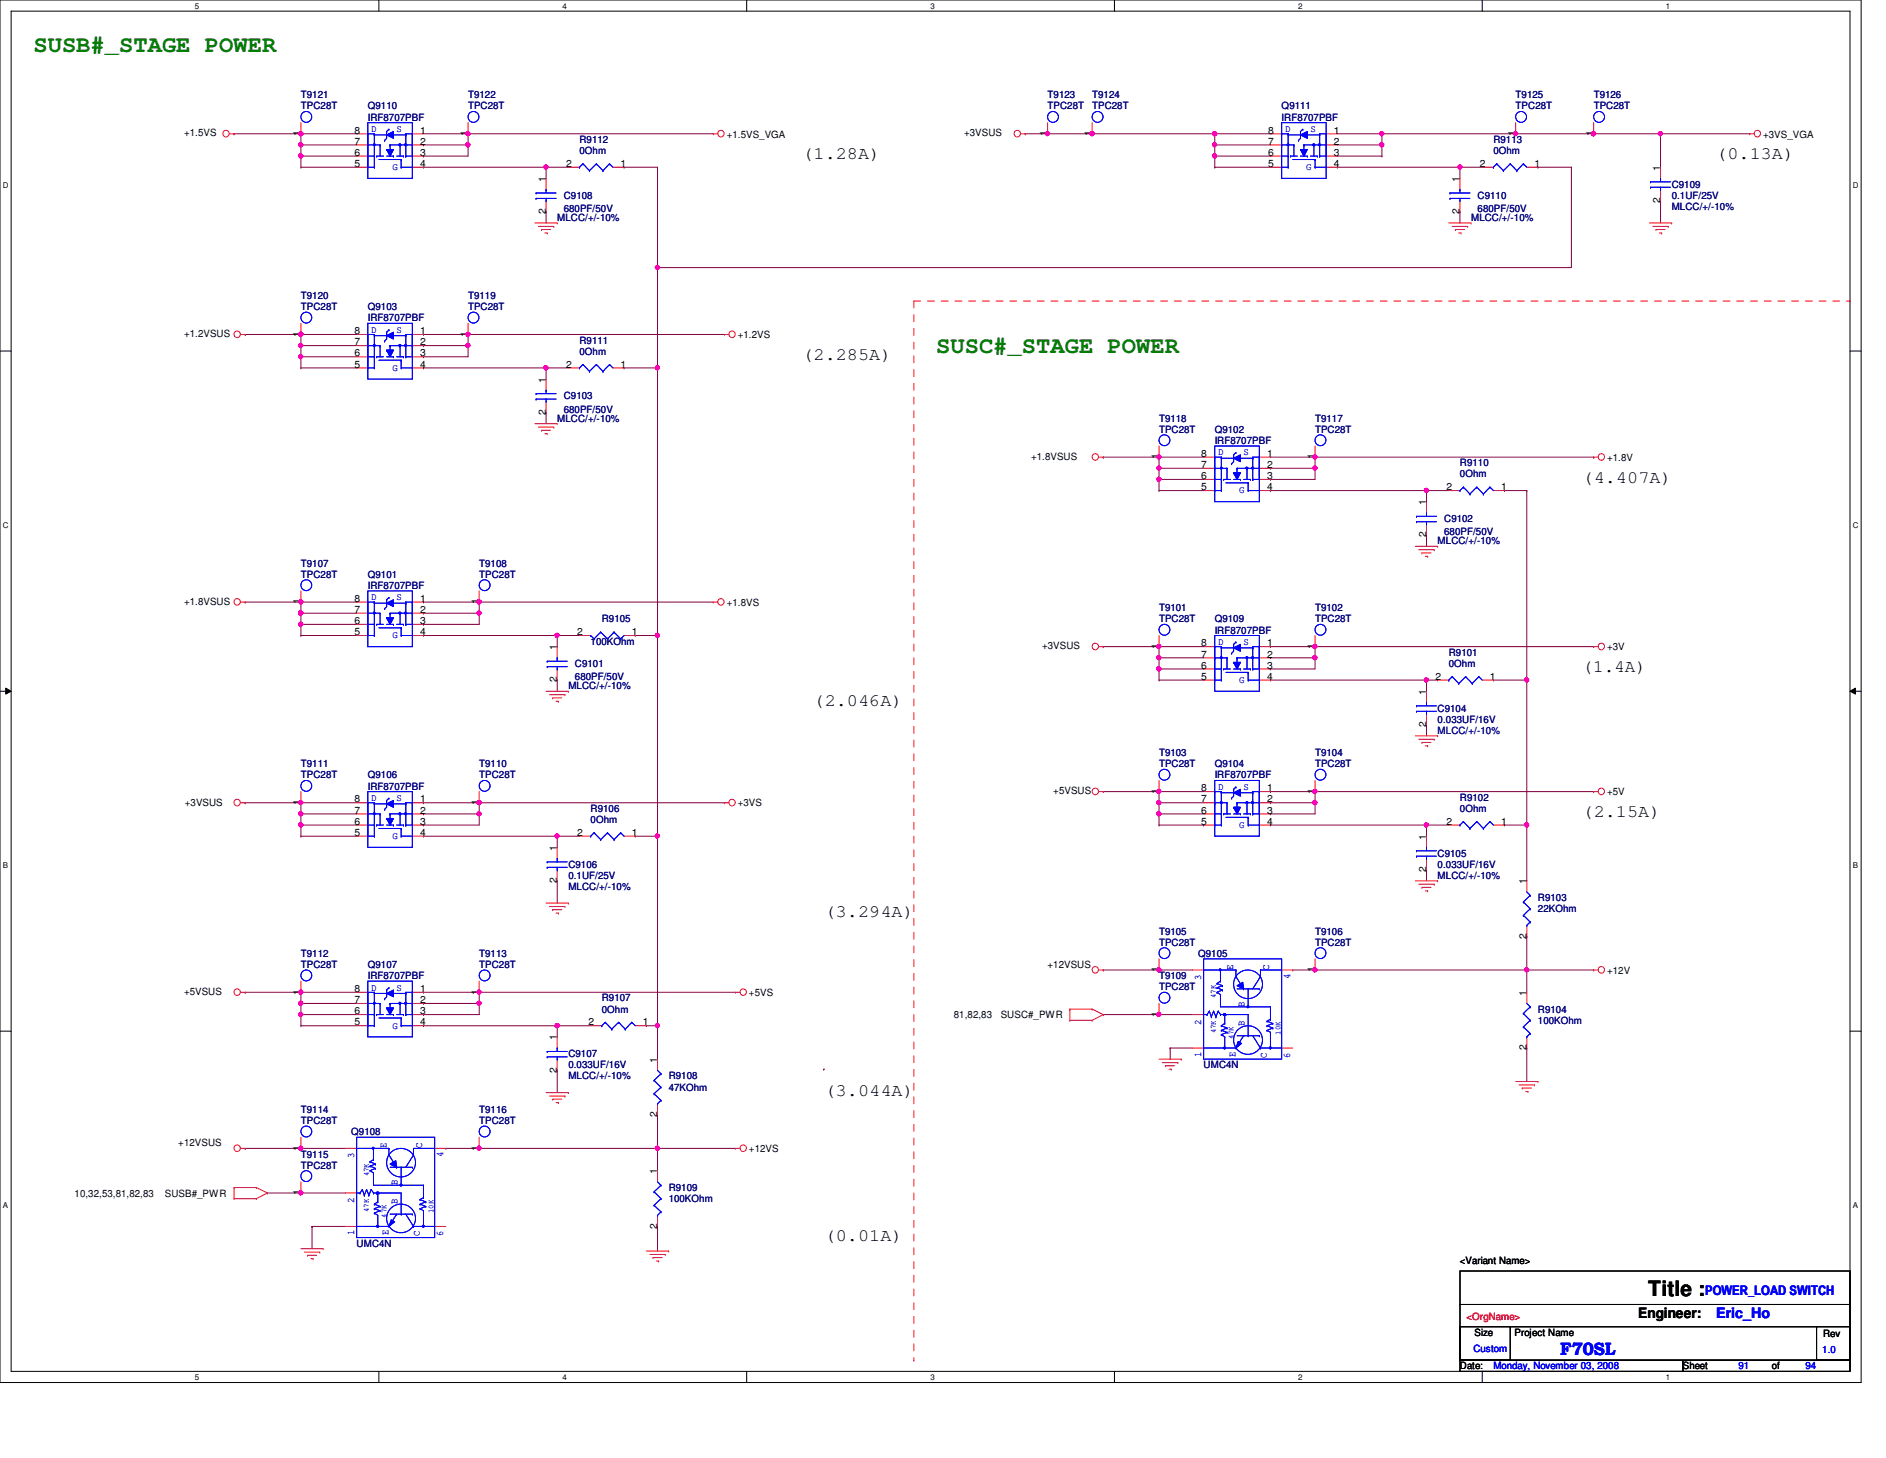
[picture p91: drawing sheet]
<svg xmlns="http://www.w3.org/2000/svg" width="279mm" height="216mm" viewBox="0 0 279 216" stroke-linecap="round" stroke-linejoin="round" font-family="sans-serif">
<defs><g id="words">
<g font-size="3.4" fill="#008000">
<text x="5" y="7.7">SUSB#_STAGE POWER</text>
<text x="138.7" y="52.3">SUSC#_STAGE POWER</text>
</g>
<text font-size="3.1" x="244.2" y="192">Title :</text>
<g font-size="2.6">
<text x="118.9" y="23.6">(1.28A)</text>
<text x="254.3" y="23.6">(0.13A)</text>
<text x="118.9" y="53.3">(2.285A)</text>
<text x="234.4" y="71.5">(4.407A)</text>
<text x="234.4" y="99.5">(1.4A)</text>
<text x="120.5" y="104.5">(2.046A)</text>
<text x="234.4" y="121">(2.15A)</text>
<text x="122.2" y="135.8">(3.294A)</text>
<text x="122.2" y="162.3">(3.044A)</text>
<text x="122.2" y="183.7">(0.01A)</text>
</g>
<text font-size="2.6" fill="#00f" x="231.1" y="200.6">F70SL</text>
<text font-size="2.1" x="242.7" y="195.2">Engineer:</text>
<text font-size="2.1" fill="#00f" x="254.3" y="195.2">Eric_Ho</text>
<text font-size="1.9" fill="#00f" x="252.6" y="191.7">POWER_LOAD SWITCH</text>
<g font-size="1.5" fill="#000080">
<text x="44.6" y="14.6">T9121</text>
<text x="44.6" y="16.2">TPC28T</text>
<text x="54.5" y="16.2">Q9110</text>
<text x="54.5" y="17.9">IRF8707PBF</text>
<text x="69.3" y="14.6">T9122</text>
<text x="69.3" y="16.2">TPC28T</text>
<text x="155.2" y="14.6">T9123</text>
<text x="155.2" y="16.2">TPC28T</text>
<text x="161.8" y="14.6">T9124</text>
<text x="161.8" y="16.2">TPC28T</text>
<text x="189.9" y="16.2">Q9111</text>
<text x="189.9" y="17.9">IRF8707PBF</text>
<text x="224.5" y="14.6">T9125</text>
<text x="224.5" y="16.2">TPC28T</text>
<text x="236.1" y="14.6">T9126</text>
<text x="236.1" y="16.2">TPC28T</text>
<text x="85.9" y="21.2">R9112</text>
<text x="85.9" y="22.8">0Ohm</text>
<text x="221.2" y="21.2">R9113</text>
<text x="221.2" y="22.8">0Ohm</text>
<text x="83.5" y="29.4">C9108</text>
<text x="218.9" y="29.4">C9110</text>
<text x="247.6" y="27.8">C9109</text>
<text x="247.6" y="29.4">0.1UF/25V</text>
<text x="82.5" y="32.7">MLCC/+/-10%</text>
<text x="83.5" y="31.4">680PF/50V</text>
<text x="217.9" y="32.7">MLCC/+/-10%</text>
<text x="218.9" y="31.4">680PF/50V</text>
<text x="247.6" y="31.1">MLCC/+/-10%</text>
<text x="44.6" y="44.3">T9120</text>
<text x="44.6" y="45.9">TPC28T</text>
<text x="54.5" y="45.9">Q9103</text>
<text x="54.5" y="47.6">IRF8707PBF</text>
<text x="69.3" y="44.3">T9119</text>
<text x="69.3" y="45.9">TPC28T</text>
<text x="85.9" y="50.9">R9111</text>
<text x="85.9" y="52.5">0Ohm</text>
<text x="83.5" y="59.1">C9103</text>
<text x="82.5" y="62.4">MLCC/+/-10%</text>
<text x="83.5" y="61.1">680PF/50V</text>
<text x="171.7" y="62.4">T9118</text>
<text x="171.7" y="64.1">TPC28T</text>
<text x="180" y="64.1">Q9102</text>
<text x="180" y="65.7">IRF8707PBF</text>
<text x="194.8" y="62.4">T9117</text>
<text x="194.8" y="64.1">TPC28T</text>
<text x="216.3" y="69">R9110</text>
<text x="216.3" y="70.7">0Ohm</text>
<text x="214" y="77.3">C9102</text>
<text x="44.6" y="83.9">T9107</text>
<text x="71" y="83.9">T9108</text>
<text x="213" y="80.6">MLCC/+/-10%</text>
<text x="214" y="79.3">680PF/50V</text>
<text x="44.6" y="85.6">TPC28T</text>
<text x="54.5" y="85.6">Q9101</text>
<text x="54.5" y="87.2">IRF8707PBF</text>
<text x="71" y="85.6">TPC28T</text>
<text x="87.5" y="95.5">100KOhm</text>
<text x="89.2" y="92.2">R9105</text>
<text x="171.7" y="90.5">T9101</text>
<text x="171.7" y="92.2">TPC28T</text>
<text x="180" y="92.2">Q9109</text>
<text x="180" y="93.8">IRF8707PBF</text>
<text x="194.8" y="90.5">T9102</text>
<text x="194.8" y="92.2">TPC28T</text>
<text x="85.2" y="98.8">C9101</text>
<text x="85.2" y="100.8">680PF/50V</text>
<text x="214.6" y="97.1">R9101</text>
<text x="214.6" y="98.8">0Ohm</text>
<text x="84.2" y="102.1">MLCC/+/-10%</text>
<text x="213" y="105.4">C9104</text>
<text x="213" y="107">0.033UF/16V</text>
<text x="44.6" y="113.6">T9111</text>
<text x="71" y="113.6">T9110</text>
<text x="171.7" y="112">T9103</text>
<text x="171.7" y="113.6">TPC28T</text>
<text x="180" y="113.6">Q9104</text>
<text x="194.8" y="112">T9104</text>
<text x="194.8" y="113.6">TPC28T</text>
<text x="44.6" y="115.3">TPC28T</text>
<text x="54.5" y="115.3">Q9106</text>
<text x="54.5" y="116.9">IRF8707PBF</text>
<text x="71" y="115.3">TPC28T</text>
<text x="180" y="115.3">IRF8707PBF</text>
<text x="216.3" y="118.6">R9102</text>
<text x="87.5" y="120.2">R9106</text>
<text x="87.5" y="121.9">0Ohm</text>
<text x="216.3" y="120.2">0Ohm</text>
<text x="84.2" y="128.5">C9106</text>
<text x="84.2" y="130.1">0.1UF/25V</text>
<text x="84.2" y="131.8">MLCC/+/-10%</text>
<text x="213" y="126.8">C9105</text>
<text x="213" y="128.5">0.033UF/16V</text>
<text x="213" y="130.1">MLCC/+/-10%</text>
<text x="227.8" y="133.4">R9103</text>
<text x="227.8" y="135.1">22KOhm</text>
<text x="44.6" y="141.7">T9112</text>
<text x="44.6" y="143.3">TPC28T</text>
<text x="54.5" y="143.3">Q9107</text>
<text x="71" y="141.7">T9113</text>
<text x="71" y="143.3">TPC28T</text>
<text x="171.7" y="138.4">T9105</text>
<text x="171.7" y="140">TPC28T</text>
<text x="177.5" y="141.7">Q9105</text>
<text x="194.8" y="138.4">T9106</text>
<text x="194.8" y="140">TPC28T</text>
<text x="54.5" y="145">IRF8707PBF</text>
<text x="89.2" y="148.3">R9107</text>
<text x="89.2" y="149.9">0Ohm</text>
<text x="171.7" y="145">T9109</text>
<text x="171.7" y="146.6">TPC28T</text>
<text x="227.8" y="149.9">R9104</text>
<text x="227.8" y="151.6">100KOhm</text>
<text x="84.2" y="156.5">C9107</text>
<text x="84.2" y="158.2">0.033UF/16V</text>
<text x="84.2" y="159.9">MLCC/+/-10%</text>
<text x="99.1" y="159.9">R9108</text>
<text x="99.1" y="161.5">47KOhm</text>
<text x="178.3" y="158.2">UMC4N</text>
<text x="44.6" y="164.8">T9114</text>
<text x="44.6" y="166.5">TPC28T</text>
<text x="71" y="164.8">T9116</text>
<text x="71" y="166.5">TPC28T</text>
<text x="44.6" y="171.4">T9115</text>
<text x="44.6" y="173.1">TPC28T</text>
<text x="52" y="168.1">Q9108</text>
<text x="99.1" y="176.4">R9109</text>
<text x="99.1" y="178">100KOhm</text>
<text x="52.8" y="184.6">UMC4N</text>
</g>
<g font-size="1.5">
<text x="27.3" y="20.2">+1.5VS</text>
<text x="44.5" y="20.2" transform="rotate(-90 44.5 20.2)">1</text>
<text x="52.5" y="23.1">6</text>
<text x="52.5" y="21.4">7</text>
<text x="52.5" y="19.8">8</text>
<text x="62.2" y="19.8">1</text>
<text x="62.2" y="21.4">2</text>
<text x="62.2" y="23.1">3</text>
<text x="69.3" y="20.2" transform="rotate(-90 69.3 20.2)">1</text>
<text x="107.7" y="20.4">+1.5VS_VGA</text>
<text x="142.8" y="20.2">+3VSUS</text>
<text x="155.2" y="20.2" transform="rotate(-90 155.2 20.2)">1</text>
<text x="161.8" y="20.2" transform="rotate(-90 161.8 20.2)">1</text>
<text x="187.9" y="23.1">6</text>
<text x="187.9" y="21.4">7</text>
<text x="187.9" y="19.8">8</text>
<text x="197.6" y="19.8">1</text>
<text x="197.6" y="21.4">2</text>
<text x="197.6" y="23.1">3</text>
<text x="224.5" y="20.2" transform="rotate(-90 224.5 20.2)">1</text>
<text x="236.1" y="20.2" transform="rotate(-90 236.1 20.2)">1</text>
<text x="261.2" y="20.4">+3VS_VGA</text>
<text x="52.5" y="24.7">5</text>
<text x="62.2" y="24.7">4</text>
<text x="80.9" y="26.9" transform="rotate(-90 80.9 26.9)">1</text>
<text x="83.9" y="24.7">2</text>
<text x="91.9" y="24.7">1</text>
<text x="187.9" y="24.7">5</text>
<text x="197.6" y="24.7">4</text>
<text x="216.2" y="26.9" transform="rotate(-90 216.2 26.9)">1</text>
<text x="219.2" y="24.7">2</text>
<text x="227.3" y="24.7">1</text>
<text x="246" y="25.3" transform="rotate(-90 246 25.3)">1</text>
<text x="80.9" y="31.7" transform="rotate(-90 80.9 31.7)">2</text>
<text x="216.2" y="31.7" transform="rotate(-90 216.2 31.7)">2</text>
<text x="246" y="30.1" transform="rotate(-90 246 30.1)">2</text>
<text x="27.3" y="49.9">+1.2VSUS</text>
<text x="44.5" y="49.9" transform="rotate(-90 44.5 49.9)">1</text>
<text x="52.5" y="52.8">6</text>
<text x="52.5" y="51.1">7</text>
<text x="52.5" y="49.5">8</text>
<text x="62.2" y="49.5">1</text>
<text x="62.2" y="51.1">2</text>
<text x="62.2" y="52.8">3</text>
<text x="69.3" y="49.9" transform="rotate(-90 69.3 49.9)">1</text>
<text x="109.3" y="50.1">+1.2VS</text>
<text x="52.5" y="54.4">5</text>
<text x="62.2" y="54.4">4</text>
<text x="80.9" y="56.6" transform="rotate(-90 80.9 56.6)">1</text>
<text x="83.9" y="54.4">2</text>
<text x="91.9" y="54.4">1</text>
<text x="80.9" y="61.4" transform="rotate(-90 80.9 61.4)">2</text>
<text x="152.7" y="68.1">+1.8VSUS</text>
<text x="171.7" y="68" transform="rotate(-90 171.7 68)">1</text>
<text x="178" y="71">6</text>
<text x="178" y="69.3">7</text>
<text x="178" y="67.6">8</text>
<text x="187.7" y="67.6">1</text>
<text x="187.7" y="69.3">2</text>
<text x="187.7" y="71">3</text>
<text x="194.8" y="68" transform="rotate(-90 194.8 68)">1</text>
<text x="238.1" y="68.2">+1.8V</text>
<text x="178" y="72.6">5</text>
<text x="187.7" y="72.6">4</text>
<text x="211.3" y="74.8" transform="rotate(-90 211.3 74.8)">1</text>
<text x="214.3" y="72.6">2</text>
<text x="222.4" y="72.6">1</text>
<text x="211.3" y="79.6" transform="rotate(-90 211.3 79.6)">2</text>
<text x="27.3" y="89.5">+1.8VSUS</text>
<text x="44.5" y="89.5" transform="rotate(-90 44.5 89.5)">1</text>
<text x="52.5" y="89.1">8</text>
<text x="62.2" y="89.1">1</text>
<text x="71" y="89.5" transform="rotate(-90 71 89.5)">1</text>
<text x="107.7" y="89.7">+1.8VS</text>
<text x="52.5" y="94.1">5</text>
<text x="52.5" y="92.4">6</text>
<text x="52.5" y="90.8">7</text>
<text x="62.2" y="90.8">2</text>
<text x="62.2" y="92.4">3</text>
<text x="62.2" y="94.1">4</text>
<text x="85.5" y="94.1">2</text>
<text x="93.6" y="94.1">1</text>
<text x="178" y="95.7">8</text>
<text x="187.7" y="95.7">1</text>
<text x="82.5" y="101" transform="rotate(-90 82.5 101)">2</text>
<text x="82.5" y="96.3" transform="rotate(-90 82.5 96.3)">1</text>
<text x="154.4" y="96.1">+3VSUS</text>
<text x="171.7" y="96.1" transform="rotate(-90 171.7 96.1)">1</text>
<text x="178" y="100.7">5</text>
<text x="178" y="99">6</text>
<text x="178" y="97.4">7</text>
<text x="187.7" y="97.4">2</text>
<text x="187.7" y="99">3</text>
<text x="187.7" y="100.7">4</text>
<text x="194.8" y="96.1" transform="rotate(-90 194.8 96.1)">1</text>
<text x="212.6" y="100.7">2</text>
<text x="220.7" y="100.7">1</text>
<text x="238.1" y="96.3">+3V</text>
<text x="211.3" y="107.7" transform="rotate(-90 211.3 107.7)">2</text>
<text x="211.3" y="102.9" transform="rotate(-90 211.3 102.9)">1</text>
<text x="27.4" y="119.4">+3VSUS</text>
<text x="44.5" y="119.2" transform="rotate(-90 44.5 119.2)">1</text>
<text x="52.5" y="118.8">8</text>
<text x="62.2" y="118.8">1</text>
<text x="71" y="119.2" transform="rotate(-90 71 119.2)">1</text>
<text x="109.3" y="119.4">+3VS</text>
<text x="156" y="117.6">+5VSUS</text>
<text x="171.7" y="117.6" transform="rotate(-90 171.7 117.6)">1</text>
<text x="178" y="118.8">7</text>
<text x="178" y="117.2">8</text>
<text x="187.7" y="117.2">1</text>
<text x="187.7" y="118.8">2</text>
<text x="194.8" y="117.6" transform="rotate(-90 194.8 117.6)">1</text>
<text x="238.1" y="117.8">+5V</text>
<text x="52.5" y="123.8">5</text>
<text x="52.5" y="122.1">6</text>
<text x="52.5" y="120.5">7</text>
<text x="62.2" y="120.5">2</text>
<text x="62.2" y="122.1">3</text>
<text x="62.2" y="123.8">4</text>
<text x="82.5" y="126" transform="rotate(-90 82.5 126)">1</text>
<text x="85.5" y="123.8">2</text>
<text x="93.6" y="123.8">1</text>
<text x="178" y="122.1">5</text>
<text x="178" y="120.5">6</text>
<text x="187.7" y="120.5">3</text>
<text x="187.7" y="122.1">4</text>
<text x="211.3" y="124.3" transform="rotate(-90 211.3 124.3)">1</text>
<text x="214.3" y="122.1">2</text>
<text x="222.4" y="122.1">1</text>
<text x="82.5" y="130.8" transform="rotate(-90 82.5 130.8)">2</text>
<text x="211.3" y="129.1" transform="rotate(-90 211.3 129.1)">2</text>
<text x="226.1" y="130.9" transform="rotate(-90 226.1 130.9)">1</text>
<text x="155.2" y="143.3">+12VSUS</text>
<text x="171.7" y="144" transform="rotate(-90 171.7 144)">1</text>
<text x="194.8" y="144" transform="rotate(-90 194.8 144)">1</text>
<text x="226.1" y="139" transform="rotate(-90 226.1 139)">2</text>
<text x="27.3" y="147.3">+5VSUS</text>
<text x="44.5" y="147.3" transform="rotate(-90 44.5 147.3)">1</text>
<text x="52.5" y="148.5">7</text>
<text x="52.5" y="146.9">8</text>
<text x="62.2" y="146.9">1</text>
<text x="62.2" y="148.5">2</text>
<text x="71" y="147.3" transform="rotate(-90 71 147.3)">1</text>
<text x="111" y="147.5">+5VS</text>
<text x="226.1" y="147.4" transform="rotate(-90 226.1 147.4)">1</text>
<text x="238.1" y="144.2">+12V</text>
<text x="52.5" y="151.8">5</text>
<text x="52.5" y="150.2">6</text>
<text x="62.2" y="150.2">3</text>
<text x="62.2" y="151.8">4</text>
<text x="82.5" y="154.1" transform="rotate(-90 82.5 154.1)">1</text>
<text x="87.2" y="151.8">2</text>
<text x="95.2" y="151.8">1</text>
<text x="141.3" y="150.8">81,82,83</text>
<text x="148.3" y="150.8">SUSC#_PWR</text>
<text x="171.7" y="150.6" transform="rotate(-90 171.7 150.6)">1</text>
<text x="226.1" y="155.5" transform="rotate(-90 226.1 155.5)">2</text>
<text x="82.5" y="158.8" transform="rotate(-90 82.5 158.8)">2</text>
<text x="97.4" y="157.4" transform="rotate(-90 97.4 157.4)">1</text>
<text x="97.4" y="165.4" transform="rotate(-90 97.4 165.4)">2</text>
<text x="26.4" y="169.8">+12VSUS</text>
<text x="44.5" y="170.4" transform="rotate(-90 44.5 170.4)">1</text>
<text x="71" y="170.4" transform="rotate(-90 71 170.4)">1</text>
<text x="97.4" y="173.9" transform="rotate(-90 97.4 173.9)">1</text>
<text x="111" y="170.6">+12VS</text>
<text x="11" y="177.2">10,32,53,81,82,83</text>
<text x="24.4" y="177.2">SUSB#_PWR</text>
<text x="44.5" y="177" transform="rotate(-90 44.5 177)">1</text>
<text x="97.4" y="181.9" transform="rotate(-90 97.4 181.9)">2</text>
<text x="216.3" y="187.1">&lt;Variant Name&gt;</text>
<text x="218.4" y="197.8">Size</text>
<text x="224.4" y="197.8">Project Name</text>
<text x="270.1" y="198">Rev</text>
<text x="216.3" y="202.8">Date:</text>
<text x="249.3" y="202.8">Sheet</text>
<text x="262.5" y="202.8">of</text>
</g>
<g font-size="1.5" fill="#00f">
<text x="55" y="19.6">D</text>
<text x="58.8" y="19.6">S</text>
<text x="190.4" y="19.6">D</text>
<text x="194.1" y="19.6">S</text>
<text x="58.1" y="25.2">G</text>
<text x="193.5" y="25.2">G</text>
<text x="55" y="49.3">D</text>
<text x="58.8" y="49.3">S</text>
<text x="58.1" y="54.9">G</text>
<text x="180.5" y="67.4">D</text>
<text x="184.2" y="67.4">S</text>
<text x="183.6" y="73.1">G</text>
<text x="55" y="88.9">D</text>
<text x="58.8" y="88.9">S</text>
<text x="58.1" y="94.5">G</text>
<text x="180.5" y="95.5">D</text>
<text x="184.2" y="95.5">S</text>
<text x="183.6" y="101.1">G</text>
<text x="55" y="118.6">D</text>
<text x="58.8" y="118.6">S</text>
<text x="180.5" y="117">D</text>
<text x="184.2" y="117">S</text>
<text x="58.1" y="124.2">G</text>
<text x="183.6" y="122.6">G</text>
<text x="182.7" y="143.6" transform="rotate(-90 182.7 143.6)">E</text>
<text x="188" y="143.6" transform="rotate(-90 188 143.6)">C</text>
<text x="55" y="146.7">D</text>
<text x="58.8" y="146.7">S</text>
<text x="177.9" y="145.1" transform="rotate(-90 177.9 145.1)">3</text>
<text x="184.4" y="149.1" transform="rotate(-90 184.4 149.1)">B</text>
<text x="191.1" y="144.9" transform="rotate(-90 191.1 144.9)">4</text>
<text x="58.1" y="152.3">G</text>
<text x="177.9" y="151.7" transform="rotate(-90 177.9 151.7)">2</text>
<text x="184.4" y="151.9" transform="rotate(-90 184.4 151.9)">B</text>
<text x="177.9" y="156.5" transform="rotate(-90 177.9 156.5)">1</text>
<text x="183" y="156.5" transform="rotate(-90 183 156.5)">E</text>
<text x="187.7" y="156.7" transform="rotate(-90 187.7 156.7)">C</text>
<text x="191.1" y="156.7" transform="rotate(-90 191.1 156.7)">6</text>
<text x="52.5" y="171.5" transform="rotate(-90 52.5 171.5)">3</text>
<text x="57.2" y="170.1" transform="rotate(-90 57.2 170.1)">E</text>
<text x="62.5" y="170.1" transform="rotate(-90 62.5 170.1)">C</text>
<text x="65.7" y="171.4" transform="rotate(-90 65.7 171.4)">4</text>
<text x="52.5" y="178.1" transform="rotate(-90 52.5 178.1)">2</text>
<text x="58.9" y="178.3" transform="rotate(-90 58.9 178.3)">B</text>
<text x="58.9" y="175.5" transform="rotate(-90 58.9 175.5)">B</text>
<text x="52.5" y="182.9" transform="rotate(-90 52.5 182.9)">1</text>
<text x="57.6" y="182.9" transform="rotate(-90 57.6 182.9)">E</text>
<text x="62.2" y="183.1" transform="rotate(-90 62.2 183.1)">C</text>
<text x="65.7" y="183.1" transform="rotate(-90 65.7 183.1)">6</text>
<text x="218.3" y="200.2">Custom</text>
<text x="221.2" y="202.8">Monday, November 03, 2008</text>
<text x="257.6" y="202.8">91</text>
<text x="267.5" y="202.8">94</text>
<text x="270" y="200.3">1.0</text>
</g>
<text font-size="1.5" fill="#0000a0" x="213" y="108.7">MLCC/+/-10%</text>
<text font-size="1.5" fill="#f00" x="217.3" y="195.5">&lt;OrgName&gt;</text>
<g font-size="1.2">
<text x="28.9" y="1.3">5</text>
<text x="83.4" y="1.3">4</text>
<text x="137.8" y="1.3">3</text>
<text x="192.3" y="1.3">2</text>
<text x="246.8" y="1.3">1</text>
<text x=".4" y="27.9">D</text>
<text x="274.5" y="27.9">D</text>
<text x=".4" y="78.2">C</text>
<text x="274.5" y="78.2">C</text>
<text x=".4" y="128.6">B</text>
<text x="274.5" y="128.6">B</text>
<text x=".4" y="178.9">A</text>
<text x="274.5" y="178.9">A</text>
<text x="28.9" y="204.3">5</text>
<text x="83.4" y="204.3">4</text>
<text x="137.8" y="204.3">3</text>
<text x="192.3" y="204.3">2</text>
<text x="246.8" y="204.3">1</text>
</g>
<g font-size="1.1" fill="#00f">
<text x="180.1" y="147.8" transform="rotate(-90 180.1 147.8)">47K</text>
<text x="180.1" y="153" transform="rotate(-90 180.1 153)">47K</text>
<text x="182.8" y="153.9" transform="rotate(-90 182.8 153.9)">47K</text>
<text x="189.7" y="153.2" transform="rotate(-90 189.7 153.2)">10K</text>
<text x="54.7" y="179.5" transform="rotate(-90 54.7 179.5)">47K</text>
<text x="54.7" y="174.2" transform="rotate(-90 54.7 174.2)">47K</text>
<text x="64.2" y="179.6" transform="rotate(-90 64.2 179.6)">10K</text>
<text x="57.3" y="180.3" transform="rotate(-90 57.3 180.3)">47K</text>
</g>
</g></defs>
<path d="M0 0h275.7v204.7h-275.7zM1.7 1.7h272.4v201.4h-272.4z" fill="none" stroke="#000" stroke-width=".15"/>
<g fill="#fff">
<path d="M28.9 .2h.6v1.3h-.6z"/>
<path d="M28.9 203.3h.6v1.3h-.6z"/>
</g>
<path d="M56.1 0v1.7M56.1 203.1v1.6" fill="none" stroke="#000" stroke-width=".15"/>
<g fill="#fff">
<path d="M83.4 .2h.5v1.3h-.5z"/>
<path d="M83.4 203.3h.5v1.3h-.5z"/>
</g>
<path d="M110.6 0v1.7M110.6 203.1v1.6" fill="none" stroke="#000" stroke-width=".15"/>
<g fill="#fff">
<path d="M137.8 .2h.6v1.3h-.6z"/>
<path d="M137.8 203.3h.6v1.3h-.6z"/>
</g>
<path d="M165.1 0v1.7M165.1 203.1v1.6" fill="none" stroke="#000" stroke-width=".15"/>
<g fill="#fff">
<path d="M192.3 .2h.6v1.3h-.6z"/>
<path d="M192.3 203.3h.6v1.3h-.6z"/>
</g>
<path d="M219.6 0v1.7M219.6 203.1v1.6" fill="none" stroke="#000" stroke-width=".15"/>
<g fill="#fff">
<path d="M246.8 .2h.6v1.3h-.6z"/>
<path d="M246.8 203.3h.6v1.3h-.6z"/>
<path d="M.4 26.8h.8v1.3h-.8z"/>
<path d="M274.5 26.8h.8v1.3h-.8z"/>
<path d="M.4 77.1h.8v1.3h-.8z"/>
<path d="M274.5 77.1h.8v1.3h-.8z"/>
</g>
<path d="M0 52h1.7M274.1 52h1.6" fill="none" stroke="#000" stroke-width=".15"/>
<g fill="#fff">
<path d="M.4 127.5h.7v1.3h-.7z"/>
<path d="M274.5 127.5h.7v1.3h-.7z"/>
</g>
<path d="M0 102.4h1.7M.8 101.9l.9 .5-.9 .4zM274.1 102.4l.8-.5v.9zM274.1 102.4h1.6" fill="none" stroke="#000" stroke-width=".15"/>
<path d="M.8 101.9l.9 .5-.9 .4zM274.1 102.4l.8-.5v.9z" fill="#000"/>
<g fill="#fff">
<path d="M.4 177.8h.7v1.4h-.7z"/>
<path d="M274.5 177.8h.7v1.4h-.7z"/>
</g>
<path d="M0 152.7h1.7M274.1 152.7h1.6" fill="none" stroke="#000" stroke-width=".15"/>
<path d="M44.6 170.1h.1M44.6 170.1h6.6M97.4 170.1h.1M97.4 170.1h11.6" fill="none" stroke="#800040" stroke-width=".15"/>
<circle cx="44.6" cy="170" r=".32" fill="#f0f"/>
<circle cx="44.6" cy="170" r=".32" fill="none" stroke="#f0f" stroke-width=".15"/>
<path d="M82.5 151.9h.1M82.5 151.9h5" fill="none" stroke="#800040" stroke-width=".15"/>
<circle cx="82.5" cy="151.9" r=".32" fill="#f0f"/>
<circle cx="82.5" cy="151.9" r=".32" fill="none" stroke="#f0f" stroke-width=".15"/>
<path d="M82.5 123.8h.1M82.5 123.8v1.7M82.5 123.8h3.4M82.5 151.9h.1M82.5 151.9v1.6M97.4 165.1h.1M97.4 165.1v5M97.4 181.6h.1M97.4 181.6v3.7" fill="none" stroke="#800040" stroke-width=".15"/>
<circle cx="82.5" cy="123.8" r=".32" fill="#f0f"/>
<circle cx="82.5" cy="123.8" r=".32" fill="none" stroke="#f0f" stroke-width=".15"/>
<path d="M36.3 118.9h.1M36.3 118.9h8.3M82.5 130.4h.1M82.5 130.4v3.3M97.4 123.8h.1M97.4 123.8v28.1M82.5 158.5h.1M82.5 158.5v3.3" fill="none" stroke="#800040" stroke-width=".15"/>
<circle cx="97.4" cy="151.9" r=".32" fill="#f0f"/>
<circle cx="97.4" cy="151.9" r=".32" fill="none" stroke="#f0f" stroke-width=".15"/>
<circle cx="97.4" cy="123.8" r=".32" fill="#f0f"/>
<circle cx="97.4" cy="123.8" r=".32" fill="none" stroke="#f0f" stroke-width=".15"/>
<path d="M97.4 94.1h.1M97.4 94.1v29.7h-3.3M94.1 123.8h.1M95.8 151.9h.1M95.8 151.9h1.6M97.4 151.9h.1M97.4 151.9v4.9" fill="none" stroke="#800040" stroke-width=".15"/>
<circle cx="97.4" cy="94.1" r=".32" fill="#f0f"/>
<circle cx="97.4" cy="94.1" r=".32" fill="none" stroke="#f0f" stroke-width=".15"/>
<path d="M71 170.1h26.4M97.4 170.1h.1M97.4 170.1v3.3" fill="none" stroke="#800040" stroke-width=".15"/>
<circle cx="71" cy="170" r=".32" fill="#f0f"/>
<circle cx="71" cy="170" r=".32" fill="none" stroke="#f0f" stroke-width=".15"/>
<circle cx="97.4" cy="170" r=".32" fill="#f0f"/>
<circle cx="97.4" cy="170" r=".32" fill="none" stroke="#f0f" stroke-width=".15"/>
<path d="M36.3 89.2h.1M36.3 89.2h8.3M82.5 94.1h.1M82.5 94.1v1.7M46.2 181.6h.1M46.2 181.6v3.3" fill="none" stroke="#800040" stroke-width=".15"/>
<circle cx="82.5" cy="94.1" r=".32" fill="#f0f"/>
<circle cx="82.5" cy="94.1" r=".32" fill="none" stroke="#f0f" stroke-width=".15"/>
<path d="M71 89.2h.1M71 89.2h34.7M82.5 94.1h.1M82.5 94.1h3.4M46.2 181.6h.1M46.2 181.6h5" fill="none" stroke="#800040" stroke-width=".15"/>
<circle cx="71" cy="89.1" r=".32" fill="#f0f"/>
<circle cx="71" cy="89.1" r=".32" fill="none" stroke="#f0f" stroke-width=".15"/>
<g fill="none" stroke="#800040" stroke-width=".15">
<path d="M62.7 94.1h.1M62.7 94.1h19.8M194.8 95.8h.1M194.8 95.8h41.3M82.5 100.7h.1M82.5 100.7v1.7M211.3 107.3h.1M211.3 107.3v1.7M221.2 100.7h.1M221.2 100.7h5M211.3 122.2h.1M211.3 128.8h.1"/>
<path d="M211.3 128.8v1.6M211.3 122.2h3.3M222.9 122.2h.1M222.9 122.2h3.3"/>
</g>
<circle cx="194.8" cy="95.7" r=".32" fill="#f0f"/>
<circle cx="194.8" cy="95.7" r=".32" fill="none" stroke="#f0f" stroke-width=".15"/>
<path d="M194.8 117.2h.1M194.8 117.2h41.3" fill="none" stroke="#800040" stroke-width=".15"/>
<circle cx="194.8" cy="117.2" r=".32" fill="#f0f"/>
<circle cx="194.8" cy="117.2" r=".32" fill="none" stroke="#f0f" stroke-width=".15"/>
<path d="M211.3 122.2h.1M211.3 122.2v1.6M194.8 143.6h.1M194.8 143.6h31.4" fill="none" stroke="#800040" stroke-width=".15"/>
<circle cx="226.2" cy="143.6" r=".32" fill="#f0f"/>
<circle cx="226.2" cy="143.6" r=".32" fill="none" stroke="#f0f" stroke-width=".15"/>
<circle cx="194.8" cy="143.6" r=".32" fill="#f0f"/>
<circle cx="194.8" cy="143.6" r=".32" fill="none" stroke="#f0f" stroke-width=".15"/>
<path d="M171.7 143.6h.1M171.7 143.6h5" fill="none" stroke="#800040" stroke-width=".15"/>
<circle cx="171.7" cy="143.6" r=".32" fill="#f0f"/>
<circle cx="171.7" cy="143.6" r=".32" fill="none" stroke="#f0f" stroke-width=".15"/>
<path d="M171.7 150.2h.1M171.7 150.2h5M226.2 143.6h.1M226.2 143.6v3.3" fill="none" stroke="#800040" stroke-width=".15"/>
<circle cx="171.7" cy="150.2" r=".32" fill="#f0f"/>
<circle cx="171.7" cy="150.2" r=".32" fill="none" stroke="#f0f" stroke-width=".15"/>
<path d="M226.2 138.7h.1M226.2 122.2h.1M226.2 122.2v8.2M226.2 138.7v4.9M173.4 155.2h.1M173.4 155.2v1.6M173.4 155.2h3.3M226.2 143.6h.1M226.2 155.2h.1M226.2 143.6h9.9M226.2 155.2v4.9" fill="none" stroke="#800040" stroke-width=".15"/>
<circle cx="226.2" cy="122.1" r=".32" fill="#f0f"/>
<circle cx="226.2" cy="122.1" r=".32" fill="none" stroke="#f0f" stroke-width=".15"/>
<path d="M226.2 100.7h.1M226.2 100.7v21.5" fill="none" stroke="#800040" stroke-width=".15"/>
<circle cx="226.2" cy="100.7" r=".32" fill="#f0f"/>
<circle cx="226.2" cy="100.7" r=".32" fill="none" stroke="#f0f" stroke-width=".15"/>
<path d="M122 158.3h.1M122 158.3h.2M163.4 143.6h.1M163.4 150.2h.1M163.4 143.6h8.3M163.4 150.2h8.3M44.6 176.7h.1M44.6 176.7h6.6" fill="none" stroke="#800040" stroke-width=".15"/>
<circle cx="44.6" cy="176.6" r=".32" fill="#f0f"/>
<circle cx="44.6" cy="176.6" r=".32" fill="none" stroke="#f0f" stroke-width=".15"/>
<path d="M71 118.9h.1M71 118.9h36.3" fill="none" stroke="#800040" stroke-width=".15"/>
<circle cx="71" cy="118.8" r=".32" fill="#f0f"/>
<circle cx="71" cy="118.8" r=".32" fill="none" stroke="#f0f" stroke-width=".15"/>
<path d="M188.2 72.6h.1M188.2 72.6h26.4M211.3 72.6h.1M211.3 72.6v1.7M222.9 72.6h.1M222.9 72.6h3.3M39.6 176.7h.1M39.6 176.7h5" fill="none" stroke="#800040" stroke-width=".15"/>
<circle cx="211.3" cy="72.6" r=".32" fill="#f0f"/>
<circle cx="211.3" cy="72.6" r=".32" fill="none" stroke="#f0f" stroke-width=".15"/>
<path d="M36.3 49.5h.1M36.3 49.5h8.3M62.7 54.5h.1M62.7 54.5h21.5M80.9 54.5h.1M80.9 54.5v1.6M92.5 54.5h.1M92.5 54.5h4.9M211.3 79.2h.1M211.3 79.2v1.7" fill="none" stroke="#800040" stroke-width=".15"/>
<circle cx="80.9" cy="54.5" r=".32" fill="#f0f"/>
<circle cx="80.9" cy="54.5" r=".32" fill="none" stroke="#f0f" stroke-width=".15"/>
<path d="M44.6 54.5h.1M44.6 52.8h.1M44.6 54.5h8.2M44.6 52.8h8.2M44.6 52.8v1.7M80.9 61.1h.1M80.9 61.1v1.6M226.2 72.6h.1M226.2 72.6v28.1" fill="none" stroke="#800040" stroke-width=".15"/>
<circle cx="44.6" cy="52.8" r=".32" fill="#f0f"/>
<circle cx="44.6" cy="52.8" r=".32" fill="none" stroke="#f0f" stroke-width=".15"/>
<path d="M44.6 51.2h.1M44.6 49.5h.1M44.6 51.2h8.2M44.6 49.5h8.2" fill="none" stroke="#800040" stroke-width=".15"/>
<circle cx="44.6" cy="49.5" r=".32" fill="#f0f"/>
<circle cx="44.6" cy="49.5" r=".32" fill="none" stroke="#f0f" stroke-width=".15"/>
<path d="M44.6 49.5h.1M44.6 49.5v1.7" fill="none" stroke="#800040" stroke-width=".15"/>
<circle cx="44.6" cy="49.5" r=".32" fill="#f0f"/>
<circle cx="44.6" cy="49.5" r=".32" fill="none" stroke="#f0f" stroke-width=".15"/>
<path d="M62.7 51.2h.1M62.7 51.2h6.6M69.3 51.2h.1M69.3 51.2v1.6" fill="none" stroke="#800040" stroke-width=".15"/>
<circle cx="69.3" cy="51.2" r=".32" fill="#f0f"/>
<circle cx="69.3" cy="51.2" r=".32" fill="none" stroke="#f0f" stroke-width=".15"/>
<g fill="none" stroke="#800040" stroke-width=".15">
<path d="M62.7 52.8h.1M62.7 49.5h.1M62.7 52.8h6.6M62.7 49.5h6.6M44.6 94.1h.1M44.6 92.5h.1M44.6 90.8h.1M44.6 94.1h8.2M44.6 92.5h8.2M44.6 90.8h8.2M62.7 89.2h.1M62.7 90.8h.1"/>
<path d="M62.7 92.5h.1M62.7 90.8h8.3M62.7 89.2h8.3M71 90.8h.1M71 90.8v1.7h-8.3"/>
</g>
<circle cx="71" cy="90.8" r=".32" fill="#f0f"/>
<circle cx="71" cy="90.8" r=".32" fill="none" stroke="#f0f" stroke-width=".15"/>
<path d="M44.6 89.2h.1M44.6 89.2v1.6" fill="none" stroke="#800040" stroke-width=".15"/>
<circle cx="44.6" cy="90.8" r=".32" fill="#f0f"/>
<circle cx="44.6" cy="90.8" r=".32" fill="none" stroke="#f0f" stroke-width=".15"/>
<circle cx="44.6" cy="89.1" r=".32" fill="#f0f"/>
<circle cx="44.6" cy="89.1" r=".32" fill="none" stroke="#f0f" stroke-width=".15"/>
<path d="M44.6 89.2h.1M44.6 92.5h.1M44.6 89.2h8.2M44.6 92.5v1.6" fill="none" stroke="#800040" stroke-width=".15"/>
<circle cx="44.6" cy="92.4" r=".32" fill="#f0f"/>
<circle cx="44.6" cy="92.4" r=".32" fill="none" stroke="#f0f" stroke-width=".15"/>
<path d="M44.6 123.8h.1M44.6 122.2h.1M44.6 123.8h8.2M44.6 122.2h8.2M62.7 123.8h.1M62.7 123.8h19.8" fill="none" stroke="#800040" stroke-width=".15"/>
<circle cx="44.6" cy="122.1" r=".32" fill="#f0f"/>
<circle cx="44.6" cy="122.1" r=".32" fill="none" stroke="#f0f" stroke-width=".15"/>
<path d="M44.6 120.5h.1M44.6 120.5h8.2" fill="none" stroke="#800040" stroke-width=".15"/>
<circle cx="44.6" cy="120.5" r=".32" fill="#f0f"/>
<circle cx="44.6" cy="120.5" r=".32" fill="none" stroke="#f0f" stroke-width=".15"/>
<path d="M62.7 120.5h.1M62.7 120.5h8.3" fill="none" stroke="#800040" stroke-width=".15"/>
<circle cx="71" cy="120.5" r=".32" fill="#f0f"/>
<circle cx="71" cy="120.5" r=".32" fill="none" stroke="#f0f" stroke-width=".15"/>
<path d="M44.6 118.9h.1M44.6 118.9h8.2M62.7 122.2h.1M62.7 122.2h8.3" fill="none" stroke="#800040" stroke-width=".15"/>
<circle cx="44.6" cy="118.8" r=".32" fill="#f0f"/>
<circle cx="44.6" cy="118.8" r=".32" fill="none" stroke="#f0f" stroke-width=".15"/>
<path d="M171.7 72.6h.1M171.7 71h.1M171.7 72.6h6.6M171.7 71h6.6M44.6 118.9h.1M44.6 118.9v4.9M44.6 120.5h.1M44.6 122.2h.1M71 120.5h.1M71 120.5v1.7" fill="none" stroke="#800040" stroke-width=".15"/>
<circle cx="171.7" cy="71" r=".32" fill="#f0f"/>
<circle cx="171.7" cy="71" r=".32" fill="none" stroke="#f0f" stroke-width=".15"/>
<path d="M171.7 69.3h.1M171.7 69.3h6.6" fill="none" stroke="#800040" stroke-width=".15"/>
<circle cx="171.7" cy="69.3" r=".32" fill="#f0f"/>
<circle cx="171.7" cy="69.3" r=".32" fill="none" stroke="#f0f" stroke-width=".15"/>
<path d="M188.2 67.7h6.6M194.8 67.7h.1" fill="none" stroke="#800040" stroke-width=".15"/>
<circle cx="194.8" cy="67.7" r=".32" fill="#f0f"/>
<circle cx="194.8" cy="67.7" r=".32" fill="none" stroke="#f0f" stroke-width=".15"/>
<path d="M188.2 69.3h.1M188.2 69.3h6.6" fill="none" stroke="#800040" stroke-width=".15"/>
<circle cx="194.8" cy="69.3" r=".32" fill="#f0f"/>
<circle cx="194.8" cy="69.3" r=".32" fill="none" stroke="#f0f" stroke-width=".15"/>
<path d="M171.7 71h.1M171.7 67.7h.1M171.7 71v1.6M171.7 67.7h6.6M188.2 71h.1M194.8 69.3h.1M194.8 69.3v1.7h-6.6" fill="none" stroke="#800040" stroke-width=".15"/>
<circle cx="171.7" cy="67.7" r=".32" fill="#f0f"/>
<circle cx="171.7" cy="67.7" r=".32" fill="none" stroke="#f0f" stroke-width=".15"/>
<path d="M171.7 69.3h.1M171.7 67.7h.1M171.7 67.7v3.3M171.7 99.1h.1M171.7 99.1h6.6M171.7 100.7h.1M171.7 100.7h6.6" fill="none" stroke="#800040" stroke-width=".15"/>
<circle cx="171.7" cy="99" r=".32" fill="#f0f"/>
<circle cx="171.7" cy="99" r=".32" fill="none" stroke="#f0f" stroke-width=".15"/>
<path d="M171.7 97.4h.1M171.7 97.4h6.6" fill="none" stroke="#800040" stroke-width=".15"/>
<circle cx="171.7" cy="97.4" r=".32" fill="#f0f"/>
<circle cx="171.7" cy="97.4" r=".32" fill="none" stroke="#f0f" stroke-width=".15"/>
<path d="M188.2 97.4h.1M188.2 97.4h6.6" fill="none" stroke="#800040" stroke-width=".15"/>
<circle cx="194.8" cy="97.4" r=".32" fill="#f0f"/>
<circle cx="194.8" cy="97.4" r=".32" fill="none" stroke="#f0f" stroke-width=".15"/>
<path d="M171.7 99.1h.1M171.7 95.8h.1M171.7 99.1v1.6M171.7 95.8h6.6M188.2 99.1h.1M194.8 97.4h.1M194.8 97.4v1.7h-6.6" fill="none" stroke="#800040" stroke-width=".15"/>
<circle cx="171.7" cy="95.7" r=".32" fill="#f0f"/>
<circle cx="171.7" cy="95.7" r=".32" fill="none" stroke="#f0f" stroke-width=".15"/>
<path d="M44.6 90.8h.1M44.6 90.8v1.7M171.7 95.8h.1M171.7 97.4h.1M171.7 95.8v3.3" fill="none" stroke="#800040" stroke-width=".15"/>
<circle cx="44.6" cy="90.8" r=".32" fill="#f0f"/>
<circle cx="44.6" cy="90.8" r=".32" fill="none" stroke="#f0f" stroke-width=".15"/>
<path d="M71 89.2h.1M71 89.2v1.6" fill="none" stroke="#800040" stroke-width=".15"/>
<circle cx="71" cy="89.1" r=".32" fill="#f0f"/>
<circle cx="71" cy="89.1" r=".32" fill="none" stroke="#f0f" stroke-width=".15"/>
<path d="M44.6 51.2h.1M44.6 51.2v1.6" fill="none" stroke="#800040" stroke-width=".15"/>
<circle cx="44.6" cy="51.2" r=".32" fill="#f0f"/>
<circle cx="44.6" cy="51.2" r=".32" fill="none" stroke="#f0f" stroke-width=".15"/>
<path d="M44.6 21.5h.1M44.6 21.5v1.6M69.3 49.5h.1M69.3 49.5v1.7M97.4 54.5h.1M97.4 54.5v39.6h-3.3M94.1 94.1h.1" fill="none" stroke="#800040" stroke-width=".15"/>
<circle cx="44.6" cy="21.4" r=".32" fill="#f0f"/>
<circle cx="44.6" cy="21.4" r=".32" fill="none" stroke="#f0f" stroke-width=".15"/>
<path d="M69.3 19.8h.1M69.3 19.8v1.7M44.6 24.8h.1M44.6 23.1h.1M44.6 24.8h8.2M44.6 23.1h8.2M44.6 23.1v1.7" fill="none" stroke="#800040" stroke-width=".15"/>
<circle cx="44.6" cy="23.1" r=".32" fill="#f0f"/>
<circle cx="44.6" cy="23.1" r=".32" fill="none" stroke="#f0f" stroke-width=".15"/>
<path d="M44.6 19.8h.1M44.6 19.8h8.2M44.6 21.5h.1M44.6 21.5h8.2" fill="none" stroke="#800040" stroke-width=".15"/>
<circle cx="44.6" cy="19.8" r=".32" fill="#f0f"/>
<circle cx="44.6" cy="19.8" r=".32" fill="none" stroke="#f0f" stroke-width=".15"/>
<path d="M44.6 19.8h.1M44.6 19.8v1.7" fill="none" stroke="#800040" stroke-width=".15"/>
<circle cx="44.6" cy="19.8" r=".32" fill="#f0f"/>
<circle cx="44.6" cy="19.8" r=".32" fill="none" stroke="#f0f" stroke-width=".15"/>
<path d="M34.7 19.8h.1M34.7 19.8h9.9M69.3 19.8h.1M69.3 19.8h36.4" fill="none" stroke="#800040" stroke-width=".15"/>
<circle cx="69.3" cy="19.8" r=".32" fill="#f0f"/>
<circle cx="69.3" cy="19.8" r=".32" fill="none" stroke="#f0f" stroke-width=".15"/>
<path d="M62.7 24.8h.1M62.7 24.8h21.5M80.9 24.8h.1M80.9 24.8v1.6" fill="none" stroke="#800040" stroke-width=".15"/>
<circle cx="80.9" cy="24.7" r=".32" fill="#f0f"/>
<circle cx="80.9" cy="24.7" r=".32" fill="none" stroke="#f0f" stroke-width=".15"/>
<path d="M62.7 21.5h.1M62.7 21.5h6.6M69.3 21.5h.1M69.3 21.5v1.6M80.9 31.4h.1M80.9 31.4v1.6" fill="none" stroke="#800040" stroke-width=".15"/>
<circle cx="69.3" cy="21.4" r=".32" fill="#f0f"/>
<circle cx="69.3" cy="21.4" r=".32" fill="none" stroke="#f0f" stroke-width=".15"/>
<path d="M62.7 19.8h6.6M69.3 19.8h.1M62.7 23.1h.1M62.7 23.1h6.6M180 21.5h.1M180 21.5v1.6" fill="none" stroke="#800040" stroke-width=".15"/>
<circle cx="179.9" cy="21.4" r=".32" fill="#f0f"/>
<circle cx="179.9" cy="21.4" r=".32" fill="none" stroke="#f0f" stroke-width=".15"/>
<path d="M204.7 19.8h.1M204.7 19.8v1.7M180 24.8h.1M180 23.1h.1M180 24.8h8.2M180 23.1h8.2M180 23.1v1.7" fill="none" stroke="#800040" stroke-width=".15"/>
<circle cx="179.9" cy="23.1" r=".32" fill="#f0f"/>
<circle cx="179.9" cy="23.1" r=".32" fill="none" stroke="#f0f" stroke-width=".15"/>
<path d="M180 19.8h.1M180 19.8h8.2M180 21.5h.1M180 21.5h8.2" fill="none" stroke="#800040" stroke-width=".15"/>
<circle cx="179.9" cy="19.8" r=".32" fill="#f0f"/>
<circle cx="179.9" cy="19.8" r=".32" fill="none" stroke="#f0f" stroke-width=".15"/>
<path d="M180 19.8h.1M180 19.8v1.7" fill="none" stroke="#800040" stroke-width=".15"/>
<circle cx="179.9" cy="19.8" r=".32" fill="#f0f"/>
<circle cx="179.9" cy="19.8" r=".32" fill="none" stroke="#f0f" stroke-width=".15"/>
<path d="M155.2 19.8h.1M155.2 19.8h6.6" fill="none" stroke="#800040" stroke-width=".15"/>
<circle cx="161.8" cy="19.8" r=".32" fill="#f0f"/>
<circle cx="161.8" cy="19.8" r=".32" fill="none" stroke="#f0f" stroke-width=".15"/>
<circle cx="155.2" cy="19.8" r=".32" fill="#f0f"/>
<circle cx="155.2" cy="19.8" r=".32" fill="none" stroke="#f0f" stroke-width=".15"/>
<path d="M236.1 19.8h.1M236.1 19.8h9.9" fill="none" stroke="#800040" stroke-width=".15"/>
<circle cx="236.1" cy="19.8" r=".32" fill="#f0f"/>
<circle cx="236.1" cy="19.8" r=".32" fill="none" stroke="#f0f" stroke-width=".15"/>
<path d="M204.7 19.8h.1M204.7 19.8h19.8M198.1 24.8h.1M198.1 24.8h21.5M216.3 24.8h.1" fill="none" stroke="#800040" stroke-width=".15"/>
<circle cx="204.7" cy="19.8" r=".32" fill="#f0f"/>
<circle cx="204.7" cy="19.8" r=".32" fill="none" stroke="#f0f" stroke-width=".15"/>
<path d="M246 19.8h.1M246 19.8v5M227.8 24.8h.1M227.8 24.8h5M246 29.7h.1M246 29.7v3.3" fill="none" stroke="#800040" stroke-width=".15"/>
<circle cx="246" cy="19.8" r=".32" fill="#f0f"/>
<circle cx="246" cy="19.8" r=".32" fill="none" stroke="#f0f" stroke-width=".15"/>
<path d="M246 19.8h.1M246 19.8h13.2M216.3 24.8h.1M216.3 24.8v1.6" fill="none" stroke="#800040" stroke-width=".15"/>
<circle cx="216.3" cy="24.7" r=".32" fill="#f0f"/>
<circle cx="216.3" cy="24.7" r=".32" fill="none" stroke="#f0f" stroke-width=".15"/>
<path d="M224.5 19.8h.1M224.5 19.8h11.6" fill="none" stroke="#800040" stroke-width=".15"/>
<circle cx="236.1" cy="19.8" r=".32" fill="#f0f"/>
<circle cx="236.1" cy="19.8" r=".32" fill="none" stroke="#f0f" stroke-width=".15"/>
<circle cx="224.5" cy="19.8" r=".32" fill="#f0f"/>
<circle cx="224.5" cy="19.8" r=".32" fill="none" stroke="#f0f" stroke-width=".15"/>
<path d="M198.1 21.5h6.6M204.7 21.5h.1M204.7 21.5v1.6M216.3 31.4h.1M216.3 31.4v1.6" fill="none" stroke="#800040" stroke-width=".15"/>
<circle cx="204.7" cy="21.4" r=".32" fill="#f0f"/>
<circle cx="204.7" cy="21.4" r=".32" fill="none" stroke="#f0f" stroke-width=".15"/>
<path d="M161.8 19.8h.1M161.8 19.8h18.2M198.1 19.8h6.6M204.7 19.8h.1M198.1 23.1h6.6M204.7 23.1h.1" fill="none" stroke="#800040" stroke-width=".15"/>
<circle cx="161.8" cy="19.8" r=".32" fill="#f0f"/>
<circle cx="161.8" cy="19.8" r=".32" fill="none" stroke="#f0f" stroke-width=".15"/>
<path d="M97.4 39.6h.1M97.4 24.8v14.8M232.8 24.8h.1M232.8 24.8v14.8h-135.4M194.8 67.7h.1M194.8 67.7v1.6M188.2 95.8h.1M188.2 95.8h6.6M194.8 95.8h.1M194.8 95.8v1.6" fill="none" stroke="#800040" stroke-width=".15"/>
<circle cx="97.4" cy="39.6" r=".32" fill="#f0f"/>
<circle cx="97.4" cy="39.6" r=".32" fill="none" stroke="#f0f" stroke-width=".15"/>
<path d="M92.5 24.8h.1M92.5 24.8h4.9M97.4 39.6v14.9M97.4 54.5h.1" fill="none" stroke="#800040" stroke-width=".15"/>
<circle cx="97.4" cy="54.5" r=".32" fill="#f0f"/>
<circle cx="97.4" cy="54.5" r=".32" fill="none" stroke="#f0f" stroke-width=".15"/>
<path d="M151.9 19.8h.1M151.9 19.8h3.3M44.6 146.9h.1M44.6 146.9h8.2" fill="none" stroke="#800040" stroke-width=".15"/>
<circle cx="44.6" cy="146.9" r=".32" fill="#f0f"/>
<circle cx="44.6" cy="146.9" r=".32" fill="none" stroke="#f0f" stroke-width=".15"/>
<path d="M44.6 146.9h.1M44.6 146.9v1.7" fill="none" stroke="#800040" stroke-width=".15"/>
<circle cx="44.6" cy="148.6" r=".32" fill="#f0f"/>
<circle cx="44.6" cy="148.6" r=".32" fill="none" stroke="#f0f" stroke-width=".15"/>
<path d="M44.6 148.6h.1M44.6 148.6h8.2M71 146.9h.1M71 146.9h38" fill="none" stroke="#800040" stroke-width=".15"/>
<circle cx="71" cy="146.9" r=".32" fill="#f0f"/>
<circle cx="71" cy="146.9" r=".32" fill="none" stroke="#f0f" stroke-width=".15"/>
<path d="M62.7 148.6h.1M71 146.9h.1M71 146.9v1.7h-8.3" fill="none" stroke="#800040" stroke-width=".15"/>
<circle cx="71" cy="148.6" r=".32" fill="#f0f"/>
<circle cx="71" cy="148.6" r=".32" fill="none" stroke="#f0f" stroke-width=".15"/>
<path d="M188.2 118.9h.1M188.2 118.9h6.6M36.3 146.9h.1M36.3 146.9h8.3M62.7 151.9h.1M62.7 151.9h19.8" fill="none" stroke="#800040" stroke-width=".15"/>
<circle cx="194.8" cy="118.8" r=".32" fill="#f0f"/>
<circle cx="194.8" cy="118.8" r=".32" fill="none" stroke="#f0f" stroke-width=".15"/>
<path d="M188.2 122.2h.1M188.2 122.2h23.1" fill="none" stroke="#800040" stroke-width=".15"/>
<circle cx="211.3" cy="122.1" r=".32" fill="#f0f"/>
<circle cx="211.3" cy="122.1" r=".32" fill="none" stroke="#f0f" stroke-width=".15"/>
<path d="M171.7 117.2h.1M171.7 117.2h6.6" fill="none" stroke="#800040" stroke-width=".15"/>
<circle cx="171.7" cy="117.2" r=".32" fill="#f0f"/>
<circle cx="171.7" cy="117.2" r=".32" fill="none" stroke="#f0f" stroke-width=".15"/>
<path d="M163.4 117.2h.1M163.4 117.2h8.3v1.7M171.7 118.9h.1M171.7 120.5h.1M171.7 122.2h6.6M171.7 120.5h6.6M178.3 122.2h.1" fill="none" stroke="#800040" stroke-width=".15"/>
<circle cx="171.7" cy="120.5" r=".32" fill="#f0f"/>
<circle cx="171.7" cy="120.5" r=".32" fill="none" stroke="#f0f" stroke-width=".15"/>
<path d="M171.7 118.9h.1M171.7 118.9h6.6M171.7 122.2h.1M171.7 120.5v1.7" fill="none" stroke="#800040" stroke-width=".15"/>
<circle cx="171.7" cy="118.8" r=".32" fill="#f0f"/>
<circle cx="171.7" cy="118.8" r=".32" fill="none" stroke="#f0f" stroke-width=".15"/>
<path d="M171.7 118.9v1.6M188.2 117.2h.1M188.2 117.2h6.6M194.8 118.9h.1M194.8 117.2h.1M194.8 117.2v3.3h-6.6M171.7 120.5h.1M188.2 120.5h.1M44.6 151.9h.1M44.6 150.2h.1M44.6 151.9h8.2M44.6 150.2v1.7" fill="none" stroke="#800040" stroke-width=".15"/>
<circle cx="44.6" cy="150.2" r=".32" fill="#f0f"/>
<circle cx="44.6" cy="150.2" r=".32" fill="none" stroke="#f0f" stroke-width=".15"/>
<g fill="none" stroke="#800040" stroke-width=".15">
<path d="M69.3 49.5h.1M69.3 49.5h38M62.7 118.9h.1M62.7 118.9h8.3M71 118.9h.1M71 118.9v1.6M211.3 100.7h.1M211.3 100.7v1.7M211.3 100.7h1.7M213 100.7h.1M44.6 150.2h.1M44.6 148.6h.1"/>
<path d="M44.6 150.2h8.2M44.6 148.6v1.6M62.7 150.2h.1M62.7 146.9h.1M62.7 146.9h8.3M71 148.6h.1M71 148.6v1.6h-8.3M66 170.1h.1M66 170.1h5"/>
</g>
<circle cx="69.3" cy="49.5" r=".32" fill="#f0f"/>
<circle cx="69.3" cy="49.5" r=".32" fill="none" stroke="#f0f" stroke-width=".15"/>
<path d="M188.2 100.7h.1M188.2 100.7h23.1" fill="none" stroke="#800040" stroke-width=".15"/>
<circle cx="211.3" cy="100.7" r=".32" fill="#f0f"/>
<circle cx="211.3" cy="100.7" r=".32" fill="none" stroke="#f0f" stroke-width=".15"/>
<path d="M163.4 67.7h.1M163.4 67.7h8.3M194.8 67.7h41.3M236.1 67.7h.1M163.4 95.8h.1M163.4 95.8h8.3M191.5 143.6h.1M191.5 143.6h3.3M36.3 170.1h.1M36.3 170.1h8.3" fill="none" stroke="#800040" stroke-width=".15"/>
<g fill="none" stroke="#f00" stroke-width=".15">
<path d="M34 19.8h.7M34.7 19.8h.1M105.7 19.8h.1M105.7 19.8h.6M151.2 19.8h.7M151.9 19.8h.1M155.2 18.2v1.6M224.5 18.2v1.6M259.2 19.8h.1M259.2 19.8h.7M79.2 33h3.3M79.8 33.5h2.2"/>
<path d="M80.2 34h.1M80.2 34h1.4M80.7 34.5h.4M81.1 34.5h.1M82 33.5h.1M82.5 33h.1M214.6 33h3.3M215.1 33.5h2.3M215.6 34h.1M215.6 34h1.4M216.1 34.5h.4M216.5 34.5h.1"/>
<path d="M217.4 33.5h.1M217.9 33h.1M244.3 33h3.3M244.9 33.5h2.2M245.3 34h.1M245.3 34h1.4M245.8 34.5h.4M246.2 34.5h.1M247.1 33.5h.1M247.6 33h.1M35.6 49.5h.7M36.3 49.5h.1"/>
<path d="M107.3 49.5h.1M107.3 49.5h.7M79.2 62.7h3.3M79.8 63.2h2.2M80.2 63.7h.1M80.2 63.7h1.4M80.7 64.2h.4M81.1 64.2h.1M82 63.2h.1M82.5 62.7h.1M162.8 67.7h.6M163.4 67.7h.1"/>
<path d="M236.1 67.7h.1M236.1 67.7h.7M35.6 89.2h.7M36.3 89.2h.1M82.5 95.8v1.6M82.5 99.1v1.6M85.9 94.1h1.6M92.5 94.1h1.6M105.7 89.2h.1M105.7 89.2h.6M162.8 95.8h.6M163.4 95.8h.1"/>
<path d="M209.7 80.9h3.3M210.2 81.4h2.3M210.7 81.9h.1M210.7 81.9h1.3M211.2 82.4h.3M211.5 82.4h.1M212.5 81.4h.1M213 80.9h.1M236.1 95.8h.1M236.1 95.8h.7M35.6 118.9h.7M36.3 118.9h.1"/>
<path d="M80.9 102.4h3.3M81.4 102.9h2.3M81.9 103.3h.1M81.9 103.3h1.3M82.4 103.8h.3M82.7 103.8h.1M83.7 102.9h.1M84.2 102.4h.1M107.3 118.9h.1M107.3 118.9h.7M162.8 117.2h.6M163.4 117.2h.1"/>
<path d="M209.7 109h3.3M210.2 109.5h2.3M210.7 109.9h.1M210.7 109.9h1.3M211.2 110.4h.3M211.5 110.4h.1M212.5 109.5h.1M213 109h.1M236.1 117.2h.1M236.1 117.2h.7M80.9 133.7h3.3M81.4 134.2h2.3"/>
<path d="M81.9 134.7h.1M81.9 134.7h1.3M82.4 135.2h.3M82.7 135.2h.1M83.7 134.2h.1M84.2 133.7h.1M209.7 130.4h3.3M210.2 130.9h2.3M210.7 131.4h.1M210.7 131.4h1.3M211.2 131.9h.3M211.5 131.9h.1"/>
<path d="M212.5 130.9h.1M213 130.4h.1M35.6 146.9h.7M36.3 146.9h.1M109 146.9h.1M109 146.9h.6M158.5 151.1h.1M158.5 149.4h.1M158.5 151.1h3.3M158.5 149.4v1.7M158.5 149.4h3.3M161.8 151.1h.1"/>
<path d="M161.8 149.4h.1M161.8 149.4l1.6 .8M162.8 143.6h.6M163.4 150.2h.1M163.4 143.6h.1M163.4 150.2l-1.6 .9M171.7 156.8h3.3M172.2 157.4h2.3M172.7 157.8h.1M172.7 157.8h1.3M173.2 158.3h.3M173.5 158.3h.1"/>
<path d="M174.5 157.4h.1M175 156.8h.1M176.7 143.6h1.6M176.7 155.2h1.6M176.7 150.2h1.6M189.9 143.6h1.6M189.9 155.2h1.6M236.1 143.6h.1M236.1 143.6h.7M34.7 177.5h.1M34.7 175.9h.1M34.7 177.5h3.3"/>
<path d="M34.7 175.9v1.6M34.7 175.9h3.3M35.6 170.1h.7M36.3 170.1h.1M38 177.5h.1M38 175.9h.1M38 175.9l1.6 .8M39.6 176.7h.1M39.6 176.7l-1.6 .8M80.9 161.8h3.3M81.4 162.3h2.3M81.9 162.8h.1"/>
<path d="M81.9 162.8h1.3M82.4 163.3h.3M82.7 163.3h.1M83.7 162.3h.1M84.2 161.8h.1M109 170.1h.1M109 170.1h.6M224.5 160.1h3.3M225 160.7h2.3M225.5 161.1h.1M225.5 161.1h1.4M226 161.6h.4"/>
<path d="M226.4 161.6h.1M227.3 160.7h.1M227.8 160.1h.1M44.6 184.9h3.3M45.1 185.4h2.3M45.6 185.9h.1M45.6 185.9h1.3M46.1 186.4h.3M46.4 186.4h.1M47.4 185.4h.1M47.9 184.9h.1M95.8 185.3h3.3"/>
<path d="M96.3 185.8h2.3M96.7 186.2h.1M96.7 186.2h1.4M97.2 186.7h.4M97.6 186.7h.1M98.6 185.8h.1M99.1 185.3h.1"/>
<circle cx="33.5" cy="19.8" r=".48"/>
<circle cx="106.8" cy="19.8" r=".48"/>
<circle cx="150.7" cy="19.8" r=".48"/>
<circle cx="260.3" cy="19.8" r=".48"/>
<circle cx="35.1" cy="49.5" r=".48"/>
<circle cx="108.4" cy="49.5" r=".48"/>
<circle cx="162.2" cy="67.7" r=".48"/>
<circle cx="237.2" cy="67.7" r=".48"/>
<circle cx="35.1" cy="89.1" r=".48"/>
<circle cx="106.8" cy="89.1" r=".48"/>
<circle cx="162.2" cy="95.7" r=".48"/>
<circle cx="237.2" cy="95.7" r=".48"/>
<circle cx="35.1" cy="118.8" r=".48"/>
<circle cx="108.4" cy="118.8" r=".48"/>
<circle cx="162.2" cy="117.2" r=".48"/>
<circle cx="237.2" cy="117.2" r=".48"/>
<circle cx="35.1" cy="146.9" r=".48"/>
<circle cx="110.1" cy="146.9" r=".48"/>
<circle cx="162.2" cy="143.6" r=".48"/>
<circle cx="237.2" cy="143.6" r=".48"/>
<circle cx="35.1" cy="170" r=".48"/>
<circle cx="110.1" cy="170" r=".48"/>
</g>
<path d="M216.3 188.2h57.8v13.2h-57.8zM216.3 196.5h7.4v4.9h-7.4zM216.3 193.2h57.8M223.9 196.5h45.2M269.1 196.5h5v4.9h-5zM269.1 196.5h.1M274.1 193.2h.1M216.3 201.4h33v1.7h-33zM249.3 201.4h24.8v1.7h-24.8z" fill="none" stroke="#000" stroke-width=".15"/>
<path d="M135.4 44.6v156.8M135.4 44.6h138.7M274.1 44.6h.1M135.4 201.4h.1" fill="none" stroke="#f00" stroke-width=".15" stroke-dasharray="1 1 1 1 1 1 1 1"/>
<g fill="none" stroke="#00f" stroke-width=".15">
<path d="M81.1 97.9h.1M81.1 98.7h.1M81.1 97.9h2.9M81.1 98.7h2.9M82.5 97.4h.1M82.5 99.1h.1M82.5 97.4v.5M82.5 98.7v.4M87.5 94.1h.1M87.5 94.1l.5 .5M88 94.6h.1M89 93.6h.1"/>
<path d="M89 93.6l1 1M89 93.6l-1 1M90 94.6h.1M91 93.6h.1M91 93.6l.9 1M91 93.6l-1 1M91.9 94.6h.1M92.5 94.1l-.6 .5M178.3 143.6h.1M178.3 155.2h4.8M178.3 143.6h4.8M180.8 149.1h7.4"/>
<path d="M181.6 150.2h.1M181.6 150.2h3.3v3.2M183.1 155.2h.1M183.1 143.6h.1M183.1 143.6v1l1.1 1.8M183.3 153.4h3.3M183.3 146.4h3.3M184.2 153.4h.1M184.2 146.4h.1M184.2 153.4l-1.1 1.8M184.9 153.4h.1M184.9 146.4h.1"/>
<path d="M184.9 146.4v2.7M185.6 153.4l1.1 1.8M186.6 153.4h.1M186.6 146.4h.1M186.7 155.2h.1M186.7 144.6h.1M186.7 143.6h.1M186.7 155.2h3.2M186.7 144.6l-1.1 1.8M186.7 143.6h3.2M186.7 143.6v1M188.2 149.1h.1"/>
<path d="M189.9 155.2h.1"/>
<circle cx="156" cy="17.3" r=".81"/>
<circle cx="225.3" cy="17.3" r=".81"/>
<circle cx="184.9" cy="145.7" r="2.13"/>
<circle cx="184.9" cy="154" r="2.13"/>
</g>
<path d="M183.4 154.2l.5 .3-.8 .7z" fill="#00f"/>
<g fill="none" stroke="#00f" stroke-width=".15">
<path d="M178.3 142h11.6v14.8h-11.6zM178.3 150.2h.5M178.8 150.2h.1M179.2 149.7h.1M179.2 149.7l-.4 .5M179.2 149.7l.3 .9M179.5 150.6h.1M179.8 149.7h.1M179.8 149.7l-.3 .9M179.8 149.7l.3 .9M180.1 150.6h.1M180.3 146.3h.1"/>
<path d="M180.3 145.6h.1M180.3 146.9h.1M180.3 146.3l.8 .3M180.3 145.6l.8 .4M180.3 146.9l.5 .4M180.5 149.7h.1M180.5 149.7l-.4 .9M180.5 149.7l.3 .5M180.8 150.2h.1M180.8 147.3h.1M180.8 145.3h.1M180.8 143.6h.1"/>
<path d="M180.8 150.2h.8M180.8 143.6v1.7M180.8 147.3v1.8M180.8 145.3l-.5 .3M180.9 152.6h.1M180.9 151.9h.1M180.9 153.2h.1M180.9 152.6l.9 .3M180.9 151.9l.9 .3M180.9 153.2l.5 .3v1.7M181.1 146h.1M181.1 146.6h.1"/>
<path d="M181.1 146l-.8 .3M181.1 146.6l-.8 .3M181.3 150.2h.1M181.4 151.6h.1M181.4 150.2h.1M181.4 155.2h.1M181.4 151.6l-.5 .3M181.4 150.2v1.4M181.8 152.2h.1M181.8 152.9h.1M181.8 152.2l-.9 .4M181.8 152.9l-.9 .3"/>
<path d="M183.4 154.2l.5 .3-.8 .7zM187.7 151.9h.1M187.7 151.2h.1M187.7 152.6h.1M187.7 152.6l.5 .3v2.3M187.7 151.9l.9 .3M187.7 151.2l.9 .4M188.2 150.9h.1M188.2 155.2h.1M188.2 149.1v1.8M188.2 150.9l-.5 .3M188.6 151.6h.1"/>
<path d="M188.6 152.2h.1M188.6 151.6l-.9 .3M188.6 152.2l-.9 .4"/>
</g>
<path d="M183.3 146l.8-.5 .1 .9z" fill="#00f"/>
<path d="M183.3 146l.8-.5 .1 .9z" fill="none" stroke="#00f" stroke-width=".15"/>
<path d="M184.8 149h.2v.2h-.2z" fill-rule="evenodd" fill="#00f"/>
<path d="M184.8 149h.2v.2h-.2z" fill="none" stroke="#00f" stroke-width=".15"/>
<path d="M188.1 155.1h.2v.2h-.2z" fill-rule="evenodd" fill="#00f"/>
<path d="M188.1 155.1h.2v.2h-.2z" fill="none" stroke="#00f" stroke-width=".15"/>
<path d="M181.3 155.1h.2v.2h-.2z" fill-rule="evenodd" fill="#00f"/>
<path d="M181.3 155.1h.2v.2h-.2z" fill="none" stroke="#00f" stroke-width=".15"/>
<path d="M181.3 150.1h.2v.2h-.2z" fill-rule="evenodd" fill="#00f"/>
<path d="M181.3 150.1h.2v.2h-.2z" fill="none" stroke="#00f" stroke-width=".15"/>
<path d="M180.7 143.5l.2 .1-.1 .2z" fill-rule="evenodd" fill="#00f"/>
<g fill="none" stroke="#00f" stroke-width=".15">
<path d="M178.3 143.6h.1M178.3 155.2h4.8M178.3 143.6h4.8M180.7 143.5l.2 .1-.1 .2zM180.8 149.1h7.4M181.6 150.2h.1M181.6 150.2h3.3v3.2M183.1 155.2h.1M183.1 143.6h.1M183.1 143.6v1l1.1 1.8M183.3 153.4h3.3M183.3 146.4h3.3"/>
<path d="M184.2 153.4h.1M184.2 146.4h.1M184.2 153.4l-1.1 1.8M184.9 153.4h.1M184.9 146.4h.1M184.9 146.4v2.7M185.6 153.4l1.1 1.8M186.6 153.4h.1M186.6 146.4h.1M186.7 155.2h.1M186.7 144.6h.1M186.7 143.6h.1"/>
<path d="M186.7 155.2h3.2M186.7 144.6l-1.1 1.8M186.7 143.6h3.2M186.7 143.6v1M188.2 149.1h.1M189.9 155.2h.1"/>
<circle cx="184.9" cy="145.7" r="2.13"/>
<circle cx="184.9" cy="154" r="2.13"/>
</g>
<path d="M183.4 154.2l.5 .3-.8 .7z" fill="#00f"/>
<g fill="none" stroke="#00f" stroke-width=".15">
<path d="M178.3 142h11.6v14.8h-11.6zM178.3 150.2h.5M178.8 150.2h.1M179.2 149.7h.1M179.2 149.7l-.4 .5M179.2 149.7l.3 .9M179.5 150.6h.1M179.8 149.7h.1M179.8 149.7l-.3 .9M179.8 149.7l.3 .9M180.1 150.6h.1M180.3 146.3h.1"/>
<path d="M180.3 145.6h.1M180.3 146.9h.1M180.3 146.3l.8 .3M180.3 145.6l.8 .4M180.3 146.9l.5 .4M180.5 149.7h.1M180.5 149.7l-.4 .9M180.5 149.7l.3 .5M180.8 150.2h.1M180.8 147.3h.1M180.8 145.3h.1M180.8 143.6h.1"/>
<path d="M180.8 150.2h.8M180.8 143.6v1.7M180.8 147.3v1.8M180.8 145.3l-.5 .3M180.9 152.6h.1M180.9 151.9h.1M180.9 153.2h.1M180.9 152.6l.9 .3M180.9 151.9l.9 .3M180.9 153.2l.5 .3v1.7M181.1 146h.1M181.1 146.6h.1"/>
<path d="M181.1 146l-.8 .3M181.1 146.6l-.8 .3M181.3 150.2h.1M181.4 151.6h.1M181.4 150.2h.1M181.4 155.2h.1M181.4 151.6l-.5 .3M181.4 150.2v1.4M181.8 152.2h.1M181.8 152.9h.1M181.8 152.2l-.9 .4M181.8 152.9l-.9 .3"/>
<path d="M183.4 154.2l.5 .3-.8 .7zM187.7 151.9h.1M187.7 151.2h.1M187.7 152.6h.1M187.7 152.6l.5 .3v2.3M187.7 151.9l.9 .3M187.7 151.2l.9 .4M188.2 150.9h.1M188.2 155.2h.1M188.2 149.1v1.8M188.2 150.9l-.5 .3M188.6 151.6h.1"/>
<path d="M188.6 152.2h.1M188.6 151.6l-.9 .3M188.6 152.2l-.9 .4"/>
</g>
<path d="M183.3 146l.8-.5 .1 .9z" fill="#00f"/>
<path d="M183.3 146l.8-.5 .1 .9z" fill="none" stroke="#00f" stroke-width=".15"/>
<path d="M184.8 149h.2v.2h-.2z" fill-rule="evenodd" fill="#00f"/>
<path d="M184.8 149h.2v.2h-.2z" fill="none" stroke="#00f" stroke-width=".15"/>
<path d="M188.1 155.1h.2v.2h-.2z" fill-rule="evenodd" fill="#00f"/>
<path d="M188.1 155.1h.2v.2h-.2z" fill="none" stroke="#00f" stroke-width=".15"/>
<path d="M181.3 155.1h.2v.2h-.2z" fill-rule="evenodd" fill="#00f"/>
<path d="M181.3 155.1h.2v.2h-.2z" fill="none" stroke="#00f" stroke-width=".15"/>
<path d="M181.3 150.1h.2v.2h-.2z" fill-rule="evenodd" fill="#00f"/>
<path d="M181.3 150.1h.2v.2h-.2z" fill="none" stroke="#00f" stroke-width=".15"/>
<path d="M180.7 143.5l.2 .1-.1 .2z" fill-rule="evenodd" fill="#00f"/>
<g fill="none" stroke="#00f" stroke-width=".15">
<path d="M85.9 54.5h.1M86.4 54h.1M86.4 54l-.5 .5M86.4 54l.9 1M87.3 55h.1M88.3 54h.1M88.3 54l-1 1M88.3 54l1 1M89.3 55h.1M90.3 54h.1M90.3 54l-1 1M90.3 54l.5 .5"/>
<path d="M55.5 119v1.5M55.5 120.5h.1M55.8 122.2h.1M55.8 122.2h1M57.8 120.5h.1M57.8 120.5v1.7M59.3 120.5h1.8M59.4 122.7h.1M59.4 123.8h.1M59.4 122.7v1.1M59.4 123.8h1.7M61.1 120.5h.1"/>
<path d="M209.8 126h.1M209.8 126.8h.1M209.8 126h3M209.8 126.8h3M211.3 125.5h.1M211.3 127.1h.1M211.3 125.5v.5M211.3 126.8v.3M180.7 143.5l.2 .1-.1 .2z"/>
<circle cx="172.5" cy="93.3" r=".81"/>
<circle cx="172.5" cy="141.1" r=".81"/>
</g>
<g fill="none" stroke="#f00" stroke-width=".15">
<path d="M84.2 54.5h1.7M90.8 54.5h1.7M171.7 94.1v1.7M52.8 118.9h1.7M61.1 118.9h1.6M52.8 120.5h1.7M52.8 122.2h1.7M52.8 123.8h1.7M61.1 120.5h1.6M61.1 122.2h1.6M61.1 123.8h1.6M211.3 123.8v1.7"/>
<path d="M211.3 127.1v1.7M171.7 142v1.6"/>
</g>
<path d="M57.3 121.2h1l-.5 1z" fill-rule="evenodd" fill="#00f"/>
<g fill="none" stroke="#00f" stroke-width=".15">
<path d="M54.5 118.9h.1M54.5 118.9v4.9M55.5 119h.1M55.5 119h4.6M57.3 118.5h.1M57.3 118.5v1M60.1 119h.1M60.1 119v1.5M61.1 118.9h.1M61.1 118.9v3.3M54.5 120.5h.1M54.5 120.5h1.8"/>
<path d="M56.1 122.7h3.3M57.3 121.2h1l-.5 1zM57.3 121.2h.1M57.3 122.2h1M57.3 121.2h1M58.3 122.2h.1M58.8 122.2h1M59.3 120.5h.1M59.3 120.5v1.7M59.4 122.7h.1M59.8 122.2h.1"/>
</g>
<path d="M57.3 119l1-.5v1z" fill-rule="evenodd" fill="#00f"/>
<path d="M57.3 119l1-.5v1zM56.3 120.5h.1M56.3 120.5v1.7M57.8 120.5h.1M57.8 120.5h1.5" fill="none" stroke="#00f" stroke-width=".15"/>
<path d="M60 120.4h.2v.2h-.2z" fill-rule="evenodd" fill="#00f"/>
<path d="M60 120.4h.2v.2h-.2z" fill="none" stroke="#00f" stroke-width=".15"/>
<path d="M55.4 120.4l.2 .1-.1 .1z" fill-rule="evenodd" fill="#00f"/>
<g fill="none" stroke="#00f" stroke-width=".15">
<path d="M54.5 117.2h6.6v8.3h-6.6zM54.5 118.9h1M55.5 118.9h.1M55.5 118.9v.1M60.1 118.9h.1M60.1 119h.1M60.1 118.9h1M60.1 118.9v.1M54.5 123.8h.1M54.5 122.2h1M54.5 123.8h1M55.4 120.4l.2 .1-.1 .1z"/>
<path d="M55.5 123.8h.1M55.5 122.2h.1M55.5 120.5v3.3M60.1 122.2h.1M60.1 120.5v1.7M60.1 122.2h1"/>
</g>
<path d="M59.1 120.4h.2v.2h-.2z" fill-rule="evenodd" fill="#00f"/>
<g fill="none" stroke="#00f" stroke-width=".15">
<path d="M55.5 119v1.5M57 119.8h.1M57.3 119.5l-.3 .3M57.6 118.2h.1M57.6 118.2l-.3 .3M55.5 120.5h.1M55.8 122.2h.1M55.8 122.2h1M57.8 120.5h.1M57.8 120.5v1.7M59.1 120.4h.2v.2h-.2zM59.3 120.5h1.8"/>
<path d="M59.4 122.7h.1M59.4 123.8h.1M59.4 122.7v1.1M59.4 123.8h1.7M61.1 120.5h.1"/>
</g>
<path d="M57.3 121.2h1l-.5 1z" fill-rule="evenodd" fill="#00f"/>
<g fill="none" stroke="#00f" stroke-width=".15">
<path d="M54.5 118.9h.1M54.5 118.9v4.9M55.5 119h.1M55.5 119h4.6M57.3 118.5h.1M57.3 118.5v1M60.1 119h.1M60.1 119v1.5M61.1 118.9h.1M61.1 118.9v3.3M54.5 120.5h.1M54.5 120.5h1.8"/>
<path d="M56.1 122.7h3.3M57.3 121.2h1l-.5 1zM57.3 121.2h.1M57.3 122.2h1M57.3 121.2h1M58.3 122.2h.1M58.8 122.2h1M59.3 120.5h.1M59.3 120.5v1.7M59.4 122.7h.1M59.8 122.2h.1"/>
</g>
<path d="M57.3 119l1-.5v1z" fill-rule="evenodd" fill="#00f"/>
<path d="M57.3 119l1-.5v1zM56.3 120.5h.1M56.3 120.5v1.7M57.8 120.5h.1M57.8 120.5h1.5" fill="none" stroke="#00f" stroke-width=".15"/>
<path d="M60 120.4h.2v.2h-.2z" fill-rule="evenodd" fill="#00f"/>
<path d="M60 120.4h.2v.2h-.2z" fill="none" stroke="#00f" stroke-width=".15"/>
<path d="M55.4 120.4l.2 .1-.1 .1z" fill-rule="evenodd" fill="#00f"/>
<g fill="none" stroke="#00f" stroke-width=".15">
<path d="M54.5 117.2h6.6v8.3h-6.6zM54.5 118.9h1M55.5 118.9h.1M55.5 118.9v.1M60.1 118.9h.1M60.1 119h.1M60.1 118.9h1M60.1 118.9v.1M54.5 123.8h.1M54.5 122.2h1M54.5 123.8h1M55.4 120.4l.2 .1-.1 .1z"/>
<path d="M55.5 123.8h.1M55.5 122.2h.1M55.5 120.5v3.3M60.1 122.2h.1M60.1 120.5v1.7M60.1 122.2h1"/>
</g>
<path d="M59.1 120.4h.2v.2h-.2z" fill-rule="evenodd" fill="#00f"/>
<g fill="none" stroke="#00f" stroke-width=".15">
<path d="M190.8 20v1.5M190.8 21.5h.1M191.2 23.1h.1M191.2 23.1h1M193.2 21.5h.1M193.2 21.5v1.6M194.6 21.5h1.9M194.8 23.6h.1M194.8 24.8h.1M194.8 23.6v1.2M194.8 24.8h1.7M196.5 21.5h.1"/>
<path d="M57 119.8h.1M57.3 119.5l-.3 .3M57.6 118.2h.1M57.6 118.2l-.3 .3M59.1 120.4h.2v.2h-.2z"/>
<circle cx="45.4" cy="116.4" r=".81"/>
</g>
<path d="M188.2 19.8h1.7M196.5 19.8h1.6M188.2 21.5h1.7M188.2 23.1h1.7M188.2 24.8h1.7M196.5 21.5h1.6M196.5 23.1h1.6M196.5 24.8h1.6M44.6 117.2v1.7" fill="none" stroke="#f00" stroke-width=".15"/>
<path d="M192.7 22.1h1l-.5 1z" fill-rule="evenodd" fill="#00f"/>
<g fill="none" stroke="#00f" stroke-width=".15">
<path d="M189.9 19.8h.1M189.9 19.8v5M190.8 20h.1M190.8 20h4.7M192.7 19.5h.1M192.7 19.5v1M195.5 20h.1M195.5 20v1.5M196.5 19.8h.1M196.5 19.8v3.3M189.9 21.5h.1M189.9 21.5h1.8"/>
<path d="M191.5 23.6h3.3M192.7 22.1h1l-.5 1zM192.7 22.1h.1M192.7 23.1h1M192.7 22.1h1M193.7 23.1h.1M194.1 23.1h1.1M194.6 21.5h.1M194.6 21.5v1.6M194.8 23.6h.1M195.2 23.1h.1"/>
</g>
<path d="M192.7 20l1-.5v1z" fill-rule="evenodd" fill="#00f"/>
<path d="M192.7 20l1-.5v1zM191.7 21.5h.1M191.7 21.5v1.6M193.2 21.5h.1M193.2 21.5h1.4" fill="none" stroke="#00f" stroke-width=".15"/>
<path d="M195.4 21.3h.2v.2h-.2z" fill-rule="evenodd" fill="#00f"/>
<path d="M195.4 21.3h.2v.2h-.2z" fill="none" stroke="#00f" stroke-width=".15"/>
<path d="M190.7 21.3l.3 .1-.2 .2z" fill-rule="evenodd" fill="#00f"/>
<g fill="none" stroke="#00f" stroke-width=".15">
<path d="M189.9 18.2h6.6v8.2h-6.6zM189.9 19.8h.9M190.8 19.8h.1M190.8 19.8v.2M195.5 19.8h.1M195.5 20h.1M195.5 19.8h1M195.5 19.8v.2M189.9 24.8h.1M189.9 23.1h.9M189.9 24.8h.9M190.7 21.3l.3 .1-.2 .2z"/>
<path d="M190.8 24.8h.1M190.8 23.1h.1M190.8 21.5v3.3M195.5 23.1h.1M195.5 21.5v1.6M195.5 23.1h1"/>
</g>
<path d="M194.5 21.3h.2v.2h-.2z" fill-rule="evenodd" fill="#00f"/>
<g fill="none" stroke="#00f" stroke-width=".15">
<path d="M190.8 20v1.5M193 19.1h.1M193 19.1l-.3 .4M190.8 21.5h.1M191.2 23.1h.1M191.2 23.1h1M192.4 20.8h.1M192.7 20.5l-.3 .3M193.2 21.5h.1M193.2 21.5v1.6M194.5 21.3h.2v.2h-.2zM194.6 21.5h1.9"/>
<path d="M194.8 23.6h.1M194.8 24.8h.1M194.8 23.6v1.2M194.8 24.8h1.7M196.5 21.5h.1"/>
</g>
<path d="M192.7 22.1h1l-.5 1z" fill-rule="evenodd" fill="#00f"/>
<g fill="none" stroke="#00f" stroke-width=".15">
<path d="M189.9 19.8h.1M189.9 19.8v5M190.8 20h.1M190.8 20h4.7M192.7 19.5h.1M192.7 19.5v1M195.5 20h.1M195.5 20v1.5M196.5 19.8h.1M196.5 19.8v3.3M189.9 21.5h.1M189.9 21.5h1.8"/>
<path d="M191.5 23.6h3.3M192.7 22.1h1l-.5 1zM192.7 22.1h.1M192.7 23.1h1M192.7 22.1h1M193.7 23.1h.1M194.1 23.1h1.1M194.6 21.5h.1M194.6 21.5v1.6M194.8 23.6h.1M195.2 23.1h.1"/>
</g>
<path d="M192.7 20l1-.5v1z" fill-rule="evenodd" fill="#00f"/>
<path d="M192.7 20l1-.5v1zM191.7 21.5h.1M191.7 21.5v1.6M193.2 21.5h.1M193.2 21.5h1.4" fill="none" stroke="#00f" stroke-width=".15"/>
<path d="M195.4 21.3h.2v.2h-.2z" fill-rule="evenodd" fill="#00f"/>
<path d="M195.4 21.3h.2v.2h-.2z" fill="none" stroke="#00f" stroke-width=".15"/>
<path d="M190.7 21.3l.3 .1-.2 .2z" fill-rule="evenodd" fill="#00f"/>
<g fill="none" stroke="#00f" stroke-width=".15">
<path d="M189.9 18.2h6.6v8.2h-6.6zM189.9 19.8h.9M190.8 19.8h.1M190.8 19.8v.2M195.5 19.8h.1M195.5 20h.1M195.5 19.8h1M195.5 19.8v.2M189.9 24.8h.1M189.9 23.1h.9M189.9 24.8h.9M190.7 21.3l.3 .1-.2 .2z"/>
<path d="M190.8 24.8h.1M190.8 23.1h.1M190.8 21.5v3.3M195.5 23.1h.1M195.5 21.5v1.6M195.5 23.1h1"/>
</g>
<path d="M194.5 21.3h.2v.2h-.2z" fill-rule="evenodd" fill="#00f"/>
<g fill="none" stroke="#00f" stroke-width=".15">
<path d="M193 19.1h.1M193 19.1l-.3 .4M192.4 20.8h.1M192.7 20.5l-.3 .3M194.5 21.3h.2v.2h-.2zM55.5 51.2h.1M55.5 49.7v1.5M55.8 52.8h.1M55.8 52.8h1M57.8 51.2h.1M57.8 51.2v1.6M59.3 51.2h1.8"/>
<path d="M59.4 53.3h.1M59.4 54.5h.1M59.4 53.3v1.2M59.4 54.5h1.7M61.1 51.2h.1"/>
<circle cx="45.4" cy="167.6" r=".81"/>
</g>
<path d="M52.8 49.5h1.7M52.8 51.2h1.7M52.8 52.8h1.7M52.8 54.5h1.7M61.1 49.5h1.6M61.1 51.2h1.6M61.1 52.8h1.6M61.1 54.5h1.6M44.6 168.4v1.7" fill="none" stroke="#f00" stroke-width=".15"/>
<path d="M57.3 51.9h1l-.5 .9z" fill-rule="evenodd" fill="#00f"/>
<g fill="none" stroke="#00f" stroke-width=".15">
<path d="M54.5 51.2h.1M54.5 49.5h.1M54.5 51.2h1.8M54.5 49.5v5M55.5 49.7h.1M55.5 49.7h4.6M56.1 53.3h3.3M57.3 51.9h1l-.5 .9zM57.3 49.2h.1M57.3 51.9h.1M57.3 49.2v1M57.3 52.8h1"/>
<path d="M57.3 51.9h1M58.3 52.8h.1M58.8 52.8h1M59.3 51.2h.1M59.3 51.2v1.6M59.4 53.3h.1M59.8 52.8h.1M60.1 49.7h.1M60.1 49.7v1.5M61.1 49.5h.1M61.1 49.5v3.3"/>
</g>
<path d="M57.3 49.7l1-.5v1z" fill-rule="evenodd" fill="#00f"/>
<path d="M56.3 51.2h.1M56.3 51.2v1.6M57.3 49.7l1-.5v1zM57.8 51.2h.1M57.8 51.2h1.5" fill="none" stroke="#00f" stroke-width=".15"/>
<path d="M60 51h.2v.3h-.2z" fill-rule="evenodd" fill="#00f"/>
<path d="M60 51h.2v.3h-.2z" fill="none" stroke="#00f" stroke-width=".15"/>
<path d="M55.4 51l.2 .1-.1 .2z" fill-rule="evenodd" fill="#00f"/>
<g fill="none" stroke="#00f" stroke-width=".15">
<path d="M54.5 47.9h6.6v8.2h-6.6zM54.5 54.5h.1M54.5 49.5h1M54.5 52.8h1M54.5 54.5h1M55.4 51l.2 .1-.1 .2zM55.5 49.5h.1M55.5 54.5h.1M55.5 52.8h.1M55.5 49.5v.2M55.5 51.2v3.3M60.1 49.5h.1"/>
<path d="M60.1 49.7h.1M60.1 52.8h.1M60.1 49.5h1M60.1 49.5v.2M60.1 51.2v1.6M60.1 52.8h1"/>
</g>
<path d="M59.1 51h.2v.3h-.2z" fill-rule="evenodd" fill="#00f"/>
<g fill="none" stroke="#00f" stroke-width=".15">
<path d="M55.5 51.2h.1M55.5 49.7v1.5M55.8 52.8h.1M55.8 52.8h1M57 50.5h.1M57.3 50.2l-.3 .3M57.6 48.9h.1M57.6 48.9l-.3 .3M57.8 51.2h.1M57.8 51.2v1.6M59.1 51h.2v.3h-.2zM59.3 51.2h1.8"/>
<path d="M59.4 53.3h.1M59.4 54.5h.1M59.4 53.3v1.2M59.4 54.5h1.7M61.1 51.2h.1"/>
</g>
<path d="M57.3 51.9h1l-.5 .9z" fill-rule="evenodd" fill="#00f"/>
<g fill="none" stroke="#00f" stroke-width=".15">
<path d="M54.5 51.2h.1M54.5 49.5h.1M54.5 51.2h1.8M54.5 49.5v5M55.5 49.7h.1M55.5 49.7h4.6M56.1 53.3h3.3M57.3 51.9h1l-.5 .9zM57.3 49.2h.1M57.3 51.9h.1M57.3 49.2v1M57.3 52.8h1"/>
<path d="M57.3 51.9h1M58.3 52.8h.1M58.8 52.8h1M59.3 51.2h.1M59.3 51.2v1.6M59.4 53.3h.1M59.8 52.8h.1M60.1 49.7h.1M60.1 49.7v1.5M61.1 49.5h.1M61.1 49.5v3.3"/>
</g>
<path d="M57.3 49.7l1-.5v1z" fill-rule="evenodd" fill="#00f"/>
<path d="M56.3 51.2h.1M56.3 51.2v1.6M57.3 49.7l1-.5v1zM57.8 51.2h.1M57.8 51.2h1.5" fill="none" stroke="#00f" stroke-width=".15"/>
<path d="M60 51h.2v.3h-.2z" fill-rule="evenodd" fill="#00f"/>
<path d="M60 51h.2v.3h-.2z" fill="none" stroke="#00f" stroke-width=".15"/>
<path d="M55.4 51l.2 .1-.1 .2z" fill-rule="evenodd" fill="#00f"/>
<g fill="none" stroke="#00f" stroke-width=".15">
<path d="M54.5 47.9h6.6v8.2h-6.6zM54.5 54.5h.1M54.5 49.5h1M54.5 52.8h1M54.5 54.5h1M55.4 51l.2 .1-.1 .2zM55.5 49.5h.1M55.5 54.5h.1M55.5 52.8h.1M55.5 49.5v.2M55.5 51.2v3.3M60.1 49.5h.1"/>
<path d="M60.1 49.7h.1M60.1 52.8h.1M60.1 49.5h1M60.1 49.5v.2M60.1 51.2v1.6M60.1 52.8h1"/>
</g>
<path d="M59.1 51h.2v.3h-.2z" fill-rule="evenodd" fill="#00f"/>
<g fill="none" stroke="#00f" stroke-width=".15">
<path d="M85.9 24.8h.1M86.4 24.3h.1M86.4 24.3l-.5 .5M86.4 24.3l.9 1M87.3 25.3h.1M88.3 24.3h.1M88.3 24.3l-1 1M88.3 24.3l1 1M89.3 25.3h.1M90.3 24.3h.1M90.3 24.3l-1 1M90.3 24.3l.5 .5"/>
<path d="M57 50.5h.1M57.3 50.2l-.3 .3M57.6 48.9h.1M57.6 48.9l-.3 .3M59.1 51h.2v.3h-.2zM81.1 127.6h.1M81.1 128.4h.1M81.1 127.6h2.9M81.1 128.4h2.9M82.5 127.1h.1M82.5 128.8h.1M82.5 127.1v.5"/>
<path d="M82.5 128.4v.4M81.1 155.7h.1M81.1 156.5h.1M81.1 155.7h2.9M81.1 156.5h2.9M82.5 155.2h.1M82.5 156.8h.1M82.5 155.2v.5M82.5 156.5v.3M89.2 151.9h.1M89.7 151.4h.1M89.7 151.4l-.5 .5"/>
<path d="M89.7 151.4l.9 1M90.6 152.4h.1M91.7 151.4h.1M91.7 151.4l-1.1 1M91.7 151.4l.9 1M92.6 152.4h.1M93.6 151.4h.1M93.6 151.4l-1 1M93.6 151.4l.5 .5M52.8 170.1h.1M52.8 170.1h4.8M55.3 175.5h7.4"/>
<path d="M56.1 176.7h.1M56.1 176.7h3.3v3.1M57.6 170.1h.1M57.6 170.1v.9l1.2 1.8M57.8 179.8h3.3M57.8 172.8h3.3M58.8 179.8h.1M58.8 172.8h.1M58.8 179.8l-1.2 1.8M59.4 179.8h.1M59.4 172.8h.1M59.4 172.8v2.7"/>
<path d="M60.1 179.8l1.2 1.8M61.1 179.8h.1M61.1 172.8h.1M61.3 171h.1M61.3 170.1h.1M61.3 171l-1.2 1.8M61.3 170.1h3.1M61.3 170.1v.9M62.7 175.5h.1M52.8 181.6h4.8M57.6 181.6h.1M61.3 181.6h.1"/>
<path d="M61.3 181.6h3.1M64.4 181.6h.1"/>
<circle cx="172.5" cy="147.7" r=".81"/>
<circle cx="59.4" cy="172.2" r="2.13"/>
<circle cx="59.4" cy="180.4" r="2.13"/>
</g>
<g fill="none" stroke="#f00" stroke-width=".15">
<path d="M84.2 24.8h1.7M90.8 24.8h1.7M82.5 125.5v1.6M82.5 128.8v1.6M82.5 153.5v1.7M82.5 156.8v1.7M87.5 151.9h1.7M94.1 151.9h1.7M171.7 148.6v1.6M51.2 170.1h1.6M51.2 176.7h1.6M64.4 170.1h1.6"/>
<path d="M51.2 181.6h1.6M64.4 181.6h1.6"/>
</g>
<path d="M58 180.6l.5 .3-.9 .7z" fill="#00f"/>
<g fill="none" stroke="#00f" stroke-width=".15">
<path d="M52.8 168.4h11.6v14.9h-11.6zM52.8 176.7h.5M53.3 176.7h.1M53.7 176.1h.1M53.7 176.1l-.4 .6M53.7 176.1l.3 .9M54 177h.1M54.3 176.1h.1M54.3 176.1l-.3 .9M54.3 176.1l.4 .9M54.7 177h.1M54.8 172.7h.1"/>
<path d="M54.8 172h.1M54.8 173.4h.1M54.8 172.7l.8 .3M54.8 172l.8 .4M54.8 173.4l.5 .3M55 176.1h.1M55 176.1l-.3 .9M55 176.1l.3 .6M55.3 176.7h.1M55.3 173.7h.1M55.3 171.7h.1M55.3 170.1h.1"/>
<path d="M55.3 176.7h.8M55.3 170.1v1.6M55.3 173.7v1.8M55.3 171.7l-.5 .3M55.5 179h.1M55.5 178.3h.1M55.5 179.6h.1M55.5 179l.8 .3M55.5 178.3l.8 .3M55.5 179.6l.5 .4v1.6M55.6 172.4h.1M55.6 173h.1"/>
<path d="M55.6 172.4l-.8 .3M55.6 173l-.8 .4M55.8 176.7h.1M56 178h.1M56 176.7h.1M56 178l-.5 .3M56 176.7v1.3M56.3 178.6h.1M56.3 179.3h.1M56.3 178.6l-.8 .4M56.3 179.3l-.8 .3M62.2 178.3h.1"/>
<path d="M62.2 177.6h.1M62.2 179h.1M62.2 179l.5 .3v2.3M62.2 178.3l.9 .3M62.2 177.6l.9 .4M62.7 177.3h.1M62.7 175.5v1.8M62.7 177.3l-.5 .3M63.1 178h.1M63.1 178.6h.1M63.1 178l-.9 .3M63.1 178.6l-.9 .4"/>
<path d="M56 181.6h.1M58 180.6l.5 .3-.9 .7zM62.7 181.6h.1"/>
</g>
<path d="M57.8 172.4l.8-.5 .2 .9z" fill="#00f"/>
<path d="M57.8 172.4l.8-.5 .2 .9z" fill="none" stroke="#00f" stroke-width=".15"/>
<path d="M59.3 175.4h.2v.2h-.2z" fill-rule="evenodd" fill="#00f"/>
<path d="M59.3 175.4h.2v.2h-.2z" fill="none" stroke="#00f" stroke-width=".15"/>
<path d="M62.6 181.5h.2v.2h-.2z" fill-rule="evenodd" fill="#00f"/>
<path d="M62.6 181.5h.2v.2h-.2z" fill="none" stroke="#00f" stroke-width=".15"/>
<path d="M55.8 181.5h.2v.2h-.2z" fill-rule="evenodd" fill="#00f"/>
<path d="M55.8 181.5h.2v.2h-.2z" fill="none" stroke="#00f" stroke-width=".15"/>
<path d="M55.8 176.5h.2v.2h-.2z" fill-rule="evenodd" fill="#00f"/>
<path d="M55.8 176.5h.2v.2h-.2z" fill="none" stroke="#00f" stroke-width=".15"/>
<path d="M55.2 169.9l.2 .1-.1 .2z" fill-rule="evenodd" fill="#00f"/>
<g fill="none" stroke="#00f" stroke-width=".15">
<path d="M52.8 170.1h.1M52.8 170.1h4.8M55.2 169.9l.2 .1-.1 .2zM55.3 175.5h7.4M56.1 176.7h.1M56.1 176.7h3.3v3.1M57.6 170.1h.1M57.6 170.1v.9l1.2 1.8M57.8 179.8h3.3M57.8 172.8h3.3M58.8 179.8h.1M58.8 172.8h.1"/>
<path d="M58.8 179.8l-1.2 1.8M59.4 179.8h.1M59.4 172.8h.1M59.4 172.8v2.7M60.1 179.8l1.2 1.8M61.1 179.8h.1M61.1 172.8h.1M61.3 171h.1M61.3 170.1h.1M61.3 171l-1.2 1.8M61.3 170.1h3.1M61.3 170.1v.9"/>
<path d="M62.7 175.5h.1M52.8 181.6h4.8M57.6 181.6h.1M61.3 181.6h.1M61.3 181.6h3.1M64.4 181.6h.1"/>
<circle cx="59.4" cy="172.2" r="2.13"/>
<circle cx="59.4" cy="180.4" r="2.13"/>
</g>
<path d="M58 180.6l.5 .3-.9 .7z" fill="#00f"/>
<g fill="none" stroke="#00f" stroke-width=".15">
<path d="M52.8 168.4h11.6v14.9h-11.6zM52.8 176.7h.5M53.3 176.7h.1M53.7 176.1h.1M53.7 176.1l-.4 .6M53.7 176.1l.3 .9M54 177h.1M54.3 176.1h.1M54.3 176.1l-.3 .9M54.3 176.1l.4 .9M54.7 177h.1M54.8 172.7h.1"/>
<path d="M54.8 172h.1M54.8 173.4h.1M54.8 172.7l.8 .3M54.8 172l.8 .4M54.8 173.4l.5 .3M55 176.1h.1M55 176.1l-.3 .9M55 176.1l.3 .6M55.3 176.7h.1M55.3 173.7h.1M55.3 171.7h.1M55.3 170.1h.1"/>
<path d="M55.3 176.7h.8M55.3 170.1v1.6M55.3 173.7v1.8M55.3 171.7l-.5 .3M55.5 179h.1M55.5 178.3h.1M55.5 179.6h.1M55.5 179l.8 .3M55.5 178.3l.8 .3M55.5 179.6l.5 .4v1.6M55.6 172.4h.1M55.6 173h.1"/>
<path d="M55.6 172.4l-.8 .3M55.6 173l-.8 .4M55.8 176.7h.1M56 178h.1M56 176.7h.1M56 178l-.5 .3M56 176.7v1.3M56.3 178.6h.1M56.3 179.3h.1M56.3 178.6l-.8 .4M56.3 179.3l-.8 .3M62.2 178.3h.1"/>
<path d="M62.2 177.6h.1M62.2 179h.1M62.2 179l.5 .3v2.3M62.2 178.3l.9 .3M62.2 177.6l.9 .4M62.7 177.3h.1M62.7 175.5v1.8M62.7 177.3l-.5 .3M63.1 178h.1M63.1 178.6h.1M63.1 178l-.9 .3M63.1 178.6l-.9 .4"/>
<path d="M56 181.6h.1M58 180.6l.5 .3-.9 .7zM62.7 181.6h.1"/>
</g>
<path d="M57.8 172.4l.8-.5 .2 .9z" fill="#00f"/>
<path d="M57.8 172.4l.8-.5 .2 .9z" fill="none" stroke="#00f" stroke-width=".15"/>
<path d="M59.3 175.4h.2v.2h-.2z" fill-rule="evenodd" fill="#00f"/>
<path d="M59.3 175.4h.2v.2h-.2z" fill="none" stroke="#00f" stroke-width=".15"/>
<path d="M62.6 181.5h.2v.2h-.2z" fill-rule="evenodd" fill="#00f"/>
<path d="M62.6 181.5h.2v.2h-.2z" fill="none" stroke="#00f" stroke-width=".15"/>
<path d="M55.8 181.5h.2v.2h-.2z" fill-rule="evenodd" fill="#00f"/>
<path d="M55.8 181.5h.2v.2h-.2z" fill="none" stroke="#00f" stroke-width=".15"/>
<path d="M55.8 176.5h.2v.2h-.2z" fill-rule="evenodd" fill="#00f"/>
<path d="M55.8 176.5h.2v.2h-.2z" fill="none" stroke="#00f" stroke-width=".15"/>
<path d="M55.2 169.9l.2 .1-.1 .2z" fill-rule="evenodd" fill="#00f"/>
<g fill="none" stroke="#00f" stroke-width=".15">
<path d="M214.8 28.6h.1M214.8 29.4h.1M214.8 28.6h3M214.8 29.4h3M216.3 28.1h.1M216.3 29.7h.1M216.3 28.1v.5M216.3 29.4v.3M244.5 26.9h.1M244.5 27.7h.1M244.5 26.9h3M244.5 27.7h3"/>
<path d="M246 26.4h.1M246 28.1h.1M246 26.4v.5M246 27.7v.4M216.3 72.6h.1M216.8 72.1h.1M216.8 72.1l-.5 .5M216.8 72.1l1 1.1M217.8 73.2h.1M218.8 72.1h.1M218.8 72.1l-1 1.1M218.8 72.1l1 1.1"/>
<path d="M219.8 73.2h.1M220.7 72.1h.1M220.7 72.1l-.9 1.1M220.7 72.1l.5 .5M55.5 90.8h.1M55.5 89.3v1.5M55.8 92.5h.1M55.8 92.5h1M57.8 90.8h.1M57.8 90.8v1.7M59.3 90.8h1.8M59.4 93h.1"/>
<path d="M59.4 94.1h.1M59.4 93v1.1M59.4 94.1h1.7M61.1 90.8h.1M209.8 104.5h.1M209.8 105.3h.1M209.8 104.5h3M209.8 105.3h3M211.3 104h.1M211.3 105.7h.1M211.3 104v.5M211.3 105.3v.4"/>
<path d="M214.6 100.7h.1M215.1 100.2h.1M215.1 100.2l-.5 .5M215.1 100.2l1 1M216.1 101.2h.1M217.1 100.2h.1M217.1 100.2l-1 1M217.1 100.2l1 1M218.1 101.2h.1M219.1 100.2h.1M219.1 100.2l-1 1M219.1 100.2l.5 .5"/>
<path d="M87.5 123.8h.1M88 123.3h.1M88 123.3l-.5 .5M88 123.3l1 1M89 124.3h.1M90 123.3h.1M90 123.3l-1 1M90 123.3l1 1M91 124.3h.1M91.9 123.3h.1M91.9 123.3l-.9 1M91.9 123.3l.6 .5"/>
<path d="M225.7 152.1h.1M225.7 150.1h.1M225.7 152.1l1 .9M225.7 150.1l1 1M226.2 153.5h.1M226.2 148.6l.5 .5M226.7 153h.1M226.7 149.1h.1M226.7 151.1h.1M226.7 153l-.5 .5M226.7 151.1l-1 1M226.7 149.1l-1 1"/>
<path d="M55.2 169.9l.2 .1-.1 .2z"/>
</g>
<g fill="none" stroke="#f00" stroke-width=".15">
<path d="M216.3 26.4v1.7M216.3 29.7v1.7M246 24.8v1.6M246 28.1v1.6M214.6 72.6h1.7M221.2 72.6h1.7M52.8 89.2h1.7M52.8 90.8h1.7M52.8 92.5h1.7M52.8 94.1h1.7M61.1 89.2h1.6M61.1 90.8h1.6"/>
<path d="M61.1 92.5h1.6M61.1 94.1h1.6M211.3 102.4v1.6M211.3 105.7v1.6M213 100.7h1.6M219.6 100.7h1.6M85.9 123.8h1.6M92.5 123.8h1.6M226.2 146.9v1.7M226.2 153.5v1.7"/>
</g>
<path d="M57.3 91.5h1l-.5 1z" fill-rule="evenodd" fill="#00f"/>
<g fill="none" stroke="#00f" stroke-width=".15">
<path d="M54.5 90.8h.1M54.5 89.2h.1M54.5 90.8h1.8M54.5 89.2v4.9M55.5 89.3h.1M55.5 89.3h4.6M56.1 93h3.3M57.3 91.5h1l-.5 1zM57.3 88.8h.1M57.3 91.5h.1M57.3 88.8v1M57.3 92.5h1"/>
<path d="M57.3 91.5h1M58.3 92.5h.1M58.8 92.5h1M59.3 90.8h.1M59.3 90.8v1.7M59.4 93h.1M59.8 92.5h.1M60.1 89.3h.1M60.1 89.3v1.5M61.1 89.2h.1M61.1 89.2v3.3"/>
</g>
<path d="M57.3 89.3l1-.5v1z" fill-rule="evenodd" fill="#00f"/>
<path d="M56.3 90.8h.1M56.3 90.8v1.7M57.3 89.3l1-.5v1zM57.8 90.8h.1M57.8 90.8h1.5" fill="none" stroke="#00f" stroke-width=".15"/>
<path d="M60 90.7h.2v.2h-.2z" fill-rule="evenodd" fill="#00f"/>
<path d="M60 90.7h.2v.2h-.2z" fill="none" stroke="#00f" stroke-width=".15"/>
<path d="M55.4 90.7l.2 .1-.1 .1z" fill-rule="evenodd" fill="#00f"/>
<g fill="none" stroke="#00f" stroke-width=".15">
<path d="M54.5 87.5h6.6v8.3h-6.6zM54.5 94.1h.1M54.5 89.2h1M54.5 92.5h1M54.5 94.1h1M55.4 90.7l.2 .1-.1 .1zM55.5 89.2h.1M55.5 94.1h.1M55.5 92.5h.1M55.5 89.2v.1M55.5 90.8v3.3M60.1 89.2h.1"/>
<path d="M60.1 89.3h.1M60.1 92.5h.1M60.1 89.2h1M60.1 89.2v.1M60.1 90.8v1.7M60.1 92.5h1"/>
</g>
<path d="M59.1 90.7h.2v.2h-.2z" fill-rule="evenodd" fill="#00f"/>
<g fill="none" stroke="#00f" stroke-width=".15">
<path d="M55.5 90.8h.1M55.5 89.3v1.5M55.8 92.5h.1M55.8 92.5h1M57 90.1h.1M57.3 89.8l-.3 .3M57.6 88.5h.1M57.6 88.5l-.3 .3M57.8 90.8h.1M57.8 90.8v1.7M59.1 90.7h.2v.2h-.2zM59.3 90.8h1.8"/>
<path d="M59.4 93h.1M59.4 94.1h.1M59.4 93v1.1M59.4 94.1h1.7M61.1 90.8h.1"/>
</g>
<path d="M57.3 91.5h1l-.5 1z" fill-rule="evenodd" fill="#00f"/>
<g fill="none" stroke="#00f" stroke-width=".15">
<path d="M54.5 90.8h.1M54.5 89.2h.1M54.5 90.8h1.8M54.5 89.2v4.9M55.5 89.3h.1M55.5 89.3h4.6M56.1 93h3.3M57.3 91.5h1l-.5 1zM57.3 88.8h.1M57.3 91.5h.1M57.3 88.8v1M57.3 92.5h1"/>
<path d="M57.3 91.5h1M58.3 92.5h.1M58.8 92.5h1M59.3 90.8h.1M59.3 90.8v1.7M59.4 93h.1M59.8 92.5h.1M60.1 89.3h.1M60.1 89.3v1.5M61.1 89.2h.1M61.1 89.2v3.3"/>
</g>
<path d="M57.3 89.3l1-.5v1z" fill-rule="evenodd" fill="#00f"/>
<path d="M56.3 90.8h.1M56.3 90.8v1.7M57.3 89.3l1-.5v1zM57.8 90.8h.1M57.8 90.8h1.5" fill="none" stroke="#00f" stroke-width=".15"/>
<path d="M60 90.7h.2v.2h-.2z" fill-rule="evenodd" fill="#00f"/>
<path d="M60 90.7h.2v.2h-.2z" fill="none" stroke="#00f" stroke-width=".15"/>
<path d="M55.4 90.7l.2 .1-.1 .1z" fill-rule="evenodd" fill="#00f"/>
<g fill="none" stroke="#00f" stroke-width=".15">
<path d="M54.5 87.5h6.6v8.3h-6.6zM54.5 94.1h.1M54.5 89.2h1M54.5 92.5h1M54.5 94.1h1M55.4 90.7l.2 .1-.1 .1zM55.5 89.2h.1M55.5 94.1h.1M55.5 92.5h.1M55.5 89.2v.1M55.5 90.8v3.3M60.1 89.2h.1"/>
<path d="M60.1 89.3h.1M60.1 92.5h.1M60.1 89.2h1M60.1 89.2v.1M60.1 90.8v1.7M60.1 92.5h1"/>
</g>
<path d="M59.1 90.7h.2v.2h-.2z" fill-rule="evenodd" fill="#00f"/>
<g fill="none" stroke="#00f" stroke-width=".15">
<path d="M57 90.1h.1M57.3 89.8l-.3 .3M57.6 88.5h.1M57.6 88.5l-.3 .3M59.1 90.7h.2v.2h-.2zM55.5 148.6h.1M55.5 147.1v1.5M55.8 150.2h.1M55.8 150.2h1M57.8 148.6h.1M57.8 148.6v1.6M59.3 148.6h1.8"/>
<path d="M59.4 150.7h.1M59.4 151.9h.1M59.4 150.7v1.2M59.4 151.9h1.7M61.1 148.6h.1M96.9 160h.1M96.9 160l1 1M97.4 158.5l.5 .5M97.9 159h.1M97.9 159l-1 1M96.9 162h.1M96.9 162l1 .9"/>
<path d="M97.4 163.4h.1M97.9 162.9h.1M97.9 161h.1M97.9 162.9l-.5 .5M97.9 161l-1 1"/>
<circle cx="236.9" cy="17.3" r=".81"/>
<circle cx="70.1" cy="47" r=".81"/>
<circle cx="45.4" cy="144.4" r=".81"/>
</g>
<g fill="none" stroke="#f00" stroke-width=".15">
<path d="M236.1 18.2v1.6M69.3 47.9v1.6M44.6 145.3v1.6M52.8 146.9h1.7M52.8 148.6h1.7M52.8 150.2h1.7M52.8 151.9h1.7M61.1 146.9h1.6M61.1 148.6h1.6M61.1 150.2h1.6M61.1 151.9h1.6M97.4 156.8v1.7"/>
<path d="M97.4 163.4v1.7"/>
</g>
<path d="M57.3 149.3h1l-.5 .9z" fill-rule="evenodd" fill="#00f"/>
<g fill="none" stroke="#00f" stroke-width=".15">
<path d="M54.5 148.6h.1M54.5 146.9h.1M54.5 148.6h1.8M54.5 146.9v5M55.5 147.1h.1M55.5 147.1h4.6M56.1 150.7h3.3M57.3 149.3h1l-.5 .9zM57.3 146.6h.1M57.3 149.3h.1M57.3 146.6v1M57.3 150.2h1"/>
<path d="M57.3 149.3h1M58.3 150.2h.1M58.8 150.2h1M59.3 148.6h.1M59.3 148.6v1.6M59.4 150.7h.1M59.8 150.2h.1M60.1 147.1h.1M60.1 147.1v1.5M61.1 146.9h.1M61.1 146.9v3.3"/>
</g>
<path d="M57.3 147.1l1-.5v1z" fill-rule="evenodd" fill="#00f"/>
<path d="M56.3 148.6h.1M56.3 148.6v1.6M57.3 147.1l1-.5v1zM57.8 148.6h.1M57.8 148.6h1.5" fill="none" stroke="#00f" stroke-width=".15"/>
<path d="M60 148.5h.2v.2h-.2z" fill-rule="evenodd" fill="#00f"/>
<path d="M60 148.5h.2v.2h-.2z" fill="none" stroke="#00f" stroke-width=".15"/>
<path d="M55.4 148.5h.2l-.1 .2z" fill-rule="evenodd" fill="#00f"/>
<g fill="none" stroke="#00f" stroke-width=".15">
<path d="M54.5 145.3h6.6v8.2h-6.6zM54.5 151.9h.1M54.5 146.9h1M54.5 150.2h1M54.5 151.9h1M55.4 148.5h.2l-.1 .2zM55.5 146.9h.1M55.5 151.9h.1M55.5 150.2h.1M55.5 146.9v.2M55.5 148.6v3.3M60.1 146.9h.1"/>
<path d="M60.1 147.1h.1M60.1 150.2h.1M60.1 146.9h1M60.1 146.9v.2M60.1 148.6v1.6M60.1 150.2h1"/>
</g>
<path d="M59.1 148.5h.2v.2h-.2z" fill-rule="evenodd" fill="#00f"/>
<g fill="none" stroke="#00f" stroke-width=".15">
<path d="M55.5 148.6h.1M55.5 147.1v1.5M55.8 150.2h.1M55.8 150.2h1M57 147.9h.1M57.3 147.6l-.3 .3M57.6 146.3h.1M57.6 146.3l-.3 .3M57.8 148.6h.1M57.8 148.6v1.6M59.1 148.5h.2v.2h-.2zM59.3 148.6h1.8"/>
<path d="M59.4 150.7h.1M59.4 151.9h.1M59.4 150.7v1.2M59.4 151.9h1.7M61.1 148.6h.1"/>
</g>
<path d="M57.3 149.3h1l-.5 .9z" fill-rule="evenodd" fill="#00f"/>
<g fill="none" stroke="#00f" stroke-width=".15">
<path d="M54.5 148.6h.1M54.5 146.9h.1M54.5 148.6h1.8M54.5 146.9v5M55.5 147.1h.1M55.5 147.1h4.6M56.1 150.7h3.3M57.3 149.3h1l-.5 .9zM57.3 146.6h.1M57.3 149.3h.1M57.3 146.6v1M57.3 150.2h1"/>
<path d="M57.3 149.3h1M58.3 150.2h.1M58.8 150.2h1M59.3 148.6h.1M59.3 148.6v1.6M59.4 150.7h.1M59.8 150.2h.1M60.1 147.1h.1M60.1 147.1v1.5M61.1 146.9h.1M61.1 146.9v3.3"/>
</g>
<path d="M57.3 147.1l1-.5v1z" fill-rule="evenodd" fill="#00f"/>
<path d="M56.3 148.6h.1M56.3 148.6v1.6M57.3 147.1l1-.5v1zM57.8 148.6h.1M57.8 148.6h1.5" fill="none" stroke="#00f" stroke-width=".15"/>
<path d="M60 148.5h.2v.2h-.2z" fill-rule="evenodd" fill="#00f"/>
<path d="M60 148.5h.2v.2h-.2z" fill="none" stroke="#00f" stroke-width=".15"/>
<path d="M55.4 148.5h.2l-.1 .2z" fill-rule="evenodd" fill="#00f"/>
<g fill="none" stroke="#00f" stroke-width=".15">
<path d="M54.5 145.3h6.6v8.2h-6.6zM54.5 151.9h.1M54.5 146.9h1M54.5 150.2h1M54.5 151.9h1M55.4 148.5h.2l-.1 .2zM55.5 146.9h.1M55.5 151.9h.1M55.5 150.2h.1M55.5 146.9v.2M55.5 148.6v3.3M60.1 146.9h.1"/>
<path d="M60.1 147.1h.1M60.1 150.2h.1M60.1 146.9h1M60.1 146.9v.2M60.1 148.6v1.6M60.1 150.2h1"/>
</g>
<path d="M59.1 148.5h.2v.2h-.2z" fill-rule="evenodd" fill="#00f"/>
<g fill="none" stroke="#00f" stroke-width=".15">
<path d="M180.9 118.9h.1M180.9 117.4v1.5M183.3 118.9h.1M183.3 118.9v1.6M184.7 118.9h1.9M186.6 118.9h.1M181.3 120.5h.1M181.3 120.5h1M184.9 121h.1M184.9 122.2h.1M184.9 121v1.2M184.9 122.2h1.7"/>
<path d="M57 147.9h.1M57.3 147.6l-.3 .3M57.6 146.3h.1M57.6 146.3l-.3 .3M59.1 148.5h.2v.2h-.2z"/>
</g>
<path d="M178.3 117.2h1.7M178.3 118.9h1.7M186.6 117.2h1.6M186.6 118.9h1.6M178.3 120.5h1.7M178.3 122.2h1.7M186.6 120.5h1.6M186.6 122.2h1.6" fill="none" stroke="#f00" stroke-width=".15"/>
<path d="M182.8 119.5h1l-.5 1z" fill-rule="evenodd" fill="#00f"/>
<g fill="none" stroke="#00f" stroke-width=".15">
<path d="M180 118.9h.1M180 117.2h.1M180 118.9h1.8M180 117.2v5M180.9 117.4h.1M180.9 117.4h4.7M182.8 119.5h1l-.5 1zM182.8 116.9h.1M182.8 119.5h.1M182.8 116.9v1M182.8 119.5h1M184.7 118.9h.1"/>
<path d="M184.7 118.9v1.6M185.6 117.4h.1M185.6 117.4v1.5M186.6 117.2h.1M186.6 117.2v3.3M181.6 121h3.3M182.8 120.5h1M183.8 120.5h.1M184.2 120.5h1.1M184.9 121h.1M185.3 120.5h.1"/>
</g>
<path d="M182.8 117.4l1-.5v1z" fill-rule="evenodd" fill="#00f"/>
<path d="M181.8 118.9h.1M181.8 118.9v1.6M182.8 117.4l1-.5v1zM183.3 118.9h.1M183.3 118.9h1.4" fill="none" stroke="#00f" stroke-width=".15"/>
<path d="M185.5 118.7h.2v.2h-.2z" fill-rule="evenodd" fill="#00f"/>
<path d="M185.5 118.7h.2v.2h-.2z" fill="none" stroke="#00f" stroke-width=".15"/>
<path d="M180.8 118.7l.3 .1-.2 .2z" fill-rule="evenodd" fill="#00f"/>
<g fill="none" stroke="#00f" stroke-width=".15">
<path d="M180 115.6h6.6v8.2h-6.6zM180 117.2h.9M180.8 118.7l.3 .1-.2 .2zM180.9 117.2h.1M180.9 117.2v.2M180.9 118.9v3.3M185.6 117.2h.1M185.6 117.4h.1M185.6 117.2h1M185.6 117.2v.2M185.6 118.9v1.6M180 122.2h.1"/>
<path d="M180 120.5h.9M180 122.2h.9M180.9 122.2h.1M180.9 120.5h.1M185.6 120.5h.1M185.6 120.5h1"/>
</g>
<path d="M184.6 118.7h.2v.2h-.2z" fill-rule="evenodd" fill="#00f"/>
<g fill="none" stroke="#00f" stroke-width=".15">
<path d="M180.9 118.9h.1M180.9 117.4v1.5M182.5 118.2h.1M182.8 117.9l-.3 .3M183.1 116.5h.1M183.1 116.5l-.3 .4M183.3 118.9h.1M183.3 118.9v1.6M184.6 118.7h.2v.2h-.2zM184.7 118.9h1.9M186.6 118.9h.1M181.3 120.5h.1"/>
<path d="M181.3 120.5h1M184.9 121h.1M184.9 122.2h.1M184.9 121v1.2M184.9 122.2h1.7"/>
</g>
<path d="M182.8 119.5h1l-.5 1z" fill-rule="evenodd" fill="#00f"/>
<g fill="none" stroke="#00f" stroke-width=".15">
<path d="M180 118.9h.1M180 117.2h.1M180 118.9h1.8M180 117.2v5M180.9 117.4h.1M180.9 117.4h4.7M182.8 119.5h1l-.5 1zM182.8 116.9h.1M182.8 119.5h.1M182.8 116.9v1M182.8 119.5h1M184.7 118.9h.1"/>
<path d="M184.7 118.9v1.6M185.6 117.4h.1M185.6 117.4v1.5M186.6 117.2h.1M186.6 117.2v3.3M181.6 121h3.3M182.8 120.5h1M183.8 120.5h.1M184.2 120.5h1.1M184.9 121h.1M185.3 120.5h.1"/>
</g>
<path d="M182.8 117.4l1-.5v1z" fill-rule="evenodd" fill="#00f"/>
<path d="M181.8 118.9h.1M181.8 118.9v1.6M182.8 117.4l1-.5v1zM183.3 118.9h.1M183.3 118.9h1.4" fill="none" stroke="#00f" stroke-width=".15"/>
<path d="M185.5 118.7h.2v.2h-.2z" fill-rule="evenodd" fill="#00f"/>
<path d="M185.5 118.7h.2v.2h-.2z" fill="none" stroke="#00f" stroke-width=".15"/>
<path d="M180.8 118.7l.3 .1-.2 .2z" fill-rule="evenodd" fill="#00f"/>
<g fill="none" stroke="#00f" stroke-width=".15">
<path d="M180 115.6h6.6v8.2h-6.6zM180 117.2h.9M180.8 118.7l.3 .1-.2 .2zM180.9 117.2h.1M180.9 117.2v.2M180.9 118.9v3.3M185.6 117.2h.1M185.6 117.4h.1M185.6 117.2h1M185.6 117.2v.2M185.6 118.9v1.6M180 122.2h.1"/>
<path d="M180 120.5h.9M180 122.2h.9M180.9 122.2h.1M180.9 120.5h.1M185.6 120.5h.1M185.6 120.5h1"/>
</g>
<path d="M184.6 118.7h.2v.2h-.2z" fill-rule="evenodd" fill="#00f"/>
<g fill="none" stroke="#00f" stroke-width=".15">
<path d="M221.2 24.8h.1M221.7 24.3h.1M221.7 24.3l-.5 .5M221.7 24.3l1 1M222.7 25.3h.1M223.7 24.3h.1M223.7 24.3l-1 1M223.7 24.3l1 1M224.7 25.3h.1M225.7 24.3h.1M225.7 24.3l-1 1M225.7 24.3l.5 .5"/>
<path d="M180.9 69.3h.1M180.9 67.9v1.4M181.3 71h.1M181.3 71h1M183.3 69.3h.1M183.3 69.3v1.7M184.7 69.3h1.9M184.9 71.5h.1M184.9 72.6h.1M184.9 71.5v1.1M184.9 72.6h1.7M186.6 69.3h.1"/>
<path d="M182.5 118.2h.1M182.8 117.9l-.3 .3M183.1 116.5h.1M183.1 116.5l-.3 .4M184.6 118.7h.2v.2h-.2z"/>
<circle cx="195.6" cy="65.2" r=".81"/>
<circle cx="195.6" cy="141.1" r=".81"/>
<circle cx="71.8" cy="167.6" r=".81"/>
</g>
<g fill="none" stroke="#f00" stroke-width=".15">
<path d="M219.6 24.8h1.6M226.2 24.8h1.6M178.3 67.7h1.7M178.3 69.3h1.7M178.3 71h1.7M178.3 72.6h1.7M186.6 67.7h1.6M186.6 69.3h1.6M186.6 71h1.6M186.6 72.6h1.6M194.8 66v1.7M194.8 142v1.6"/>
<path d="M71 168.4v1.7"/>
</g>
<path d="M182.8 70h1l-.5 1z" fill-rule="evenodd" fill="#00f"/>
<g fill="none" stroke="#00f" stroke-width=".15">
<path d="M180 69.3h.1M180 67.7h.1M180 69.3h1.8M180 67.7v4.9M180.9 67.9h.1M180.9 67.9h4.7M181.6 71.5h3.3M182.8 70h1l-.5 1zM182.8 67.4h.1M182.8 70h.1M182.8 67.4v1M182.8 71h1"/>
<path d="M182.8 70h1M183.8 71h.1M184.2 71h1.1M184.7 69.3h.1M184.7 69.3v1.7M184.9 71.5h.1M185.3 71h.1M185.6 67.9h.1M185.6 67.9v1.4M186.6 67.7h.1M186.6 67.7v3.3"/>
</g>
<path d="M182.8 67.9l1-.5v1z" fill-rule="evenodd" fill="#00f"/>
<path d="M181.8 69.3h.1M181.8 69.3v1.7M182.8 67.9l1-.5v1zM183.3 69.3h.1M183.3 69.3h1.4" fill="none" stroke="#00f" stroke-width=".15"/>
<path d="M185.5 69.2h.2v.2h-.2z" fill-rule="evenodd" fill="#00f"/>
<path d="M185.5 69.2h.2v.2h-.2z" fill="none" stroke="#00f" stroke-width=".15"/>
<path d="M180.8 69.2l.3 .1-.2 .2z" fill-rule="evenodd" fill="#00f"/>
<g fill="none" stroke="#00f" stroke-width=".15">
<path d="M180 66h6.6v8.3h-6.6zM180 72.6h.1M180 67.7h.9M180 71h.9M180 72.6h.9M180.8 69.2l.3 .1-.2 .2zM180.9 67.7h.1M180.9 72.6h.1M180.9 71h.1M180.9 67.7v.2M180.9 69.3v3.3M185.6 67.7h.1"/>
<path d="M185.6 67.9h.1M185.6 71h.1M185.6 67.7h1M185.6 67.7v.2M185.6 69.3v1.7M185.6 71h1"/>
</g>
<path d="M184.6 69.2h.2v.2h-.2z" fill-rule="evenodd" fill="#00f"/>
<g fill="none" stroke="#00f" stroke-width=".15">
<path d="M180.9 69.3h.1M180.9 67.9v1.4M181.3 71h.1M181.3 71h1M182.5 68.7h.1M182.8 68.4l-.3 .3M183.1 67h.1M183.1 67l-.3 .4M183.3 69.3h.1M183.3 69.3v1.7M184.6 69.2h.2v.2h-.2zM184.7 69.3h1.9"/>
<path d="M184.9 71.5h.1M184.9 72.6h.1M184.9 71.5v1.1M184.9 72.6h1.7M186.6 69.3h.1"/>
</g>
<path d="M182.8 70h1l-.5 1z" fill-rule="evenodd" fill="#00f"/>
<g fill="none" stroke="#00f" stroke-width=".15">
<path d="M180 69.3h.1M180 67.7h.1M180 69.3h1.8M180 67.7v4.9M180.9 67.9h.1M180.9 67.9h4.7M181.6 71.5h3.3M182.8 70h1l-.5 1zM182.8 67.4h.1M182.8 70h.1M182.8 67.4v1M182.8 71h1"/>
<path d="M182.8 70h1M183.8 71h.1M184.2 71h1.1M184.7 69.3h.1M184.7 69.3v1.7M184.9 71.5h.1M185.3 71h.1M185.6 67.9h.1M185.6 67.9v1.4M186.6 67.7h.1M186.6 67.7v3.3"/>
</g>
<path d="M182.8 67.9l1-.5v1z" fill-rule="evenodd" fill="#00f"/>
<path d="M181.8 69.3h.1M181.8 69.3v1.7M182.8 67.9l1-.5v1zM183.3 69.3h.1M183.3 69.3h1.4" fill="none" stroke="#00f" stroke-width=".15"/>
<path d="M185.5 69.2h.2v.2h-.2z" fill-rule="evenodd" fill="#00f"/>
<path d="M185.5 69.2h.2v.2h-.2z" fill="none" stroke="#00f" stroke-width=".15"/>
<path d="M180.8 69.2l.3 .1-.2 .2z" fill-rule="evenodd" fill="#00f"/>
<g fill="none" stroke="#00f" stroke-width=".15">
<path d="M180 66h6.6v8.3h-6.6zM180 72.6h.1M180 67.7h.9M180 71h.9M180 72.6h.9M180.8 69.2l.3 .1-.2 .2zM180.9 67.7h.1M180.9 72.6h.1M180.9 71h.1M180.9 67.7v.2M180.9 69.3v3.3M185.6 67.7h.1"/>
<path d="M185.6 67.9h.1M185.6 71h.1M185.6 67.7h1M185.6 67.7v.2M185.6 69.3v1.7M185.6 71h1"/>
</g>
<path d="M184.6 69.2h.2v.2h-.2z" fill-rule="evenodd" fill="#00f"/>
<g fill="none" stroke="#00f" stroke-width=".15">
<path d="M55.5 20v1.5M55.5 21.5h.1M55.8 23.1h.1M55.8 23.1h1M57.8 21.5h.1M57.8 21.5v1.6M59.3 21.5h1.8M59.4 23.6h.1M59.4 24.8h.1M59.4 23.6v1.2M59.4 24.8h1.7M61.1 21.5h.1"/>
<path d="M79.4 28.6h.1M79.4 29.4h.1M79.4 28.6h3M79.4 29.4h3M80.9 28.1h.1M80.9 29.7h.1M80.9 28.1v.5M80.9 29.4v.3M79.4 58.3h.1M79.4 59.1h.1M79.4 58.3h3M79.4 59.1h3"/>
<path d="M80.9 57.8h.1M80.9 59.4h.1M80.9 57.8v.5M80.9 59.1v.3M182.5 68.7h.1M182.8 68.4l-.3 .3M183.1 67h.1M183.1 67l-.3 .4M184.6 69.2h.2v.2h-.2zM209.8 76.5h.1M209.8 77.3h.1M209.8 76.5h3"/>
<path d="M209.8 77.3h3M211.3 75.9h.1M211.3 77.6h.1M211.3 75.9v.6M211.3 77.3v.3M216.3 122.2h.1M216.8 121.7h.1M216.8 121.7l-.5 .5M216.8 121.7l1 1M217.8 122.7h.1M218.8 121.7h.1M218.8 121.7l-1 1"/>
<path d="M218.8 121.7l1 1M219.8 122.7h.1M220.7 121.7h.1M220.7 121.7l-.9 1M220.7 121.7l.5 .5"/>
<circle cx="45.4" cy="17.3" r=".81"/>
<circle cx="70.1" cy="17.3" r=".81"/>
<circle cx="172.5" cy="65.2" r=".81"/>
<circle cx="71.8" cy="116.4" r=".81"/>
<circle cx="172.5" cy="114.7" r=".81"/>
<circle cx="71.8" cy="144.4" r=".81"/>
<circle cx="45.4" cy="174.2" r=".81"/>
</g>
<g fill="none" stroke="#f00" stroke-width=".15">
<path d="M44.6 18.2v1.6M52.8 19.8h1.7M61.1 19.8h1.6M69.3 18.2v1.6M52.8 21.5h1.7M52.8 23.1h1.7M52.8 24.8h1.7M61.1 21.5h1.6M61.1 23.1h1.6M61.1 24.8h1.6M80.9 26.4v1.7M80.9 29.7v1.7"/>
<path d="M80.9 56.1v1.7M80.9 59.4v1.7M171.7 66v1.7M211.3 74.3v1.6M211.3 77.6v1.6M71 117.2v1.7M171.7 115.6v1.6M214.6 122.2h1.7M221.2 122.2h1.7M71 145.3v1.6M44.6 175v1.7"/>
</g>
<path d="M57.3 22.1h1l-.5 1z" fill-rule="evenodd" fill="#00f"/>
<g fill="none" stroke="#00f" stroke-width=".15">
<path d="M54.5 19.8h.1M54.5 19.8v5M55.5 20h.1M55.5 20h4.6M57.3 19.5h.1M57.3 19.5v1M60.1 20h.1M60.1 20v1.5M61.1 19.8h.1M61.1 19.8v3.3M54.5 21.5h.1M54.5 21.5h1.8"/>
<path d="M56.1 23.6h3.3M57.3 22.1h1l-.5 1zM57.3 22.1h.1M57.3 23.1h1M57.3 22.1h1M58.3 23.1h.1M58.8 23.1h1M59.3 21.5h.1M59.3 21.5v1.6M59.4 23.6h.1M59.8 23.1h.1"/>
</g>
<path d="M57.3 20l1-.5v1z" fill-rule="evenodd" fill="#00f"/>
<path d="M57.3 20l1-.5v1zM56.3 21.5h.1M56.3 21.5v1.6M57.8 21.5h.1M57.8 21.5h1.5" fill="none" stroke="#00f" stroke-width=".15"/>
<path d="M60 21.3h.2v.2h-.2z" fill-rule="evenodd" fill="#00f"/>
<path d="M60 21.3h.2v.2h-.2z" fill="none" stroke="#00f" stroke-width=".15"/>
<path d="M55.4 21.3l.2 .1-.1 .2z" fill-rule="evenodd" fill="#00f"/>
<g fill="none" stroke="#00f" stroke-width=".15">
<path d="M54.5 18.2h6.6v8.2h-6.6zM54.5 19.8h1M55.5 19.8h.1M55.5 19.8v.2M60.1 19.8h.1M60.1 20h.1M60.1 19.8h1M60.1 19.8v.2M54.5 24.8h.1M54.5 23.1h1M54.5 24.8h1M55.4 21.3l.2 .1-.1 .2z"/>
<path d="M55.5 24.8h.1M55.5 23.1h.1M55.5 21.5v3.3M60.1 23.1h.1M60.1 21.5v1.6M60.1 23.1h1"/>
</g>
<path d="M59.1 21.3h.2v.2h-.2z" fill-rule="evenodd" fill="#00f"/>
<g fill="none" stroke="#00f" stroke-width=".15">
<path d="M55.5 20v1.5M57.6 19.1h.1M57.6 19.1l-.3 .4M55.5 21.5h.1M55.8 23.1h.1M55.8 23.1h1M57 20.8h.1M57.3 20.5l-.3 .3M57.8 21.5h.1M57.8 21.5v1.6M59.1 21.3h.2v.2h-.2zM59.3 21.5h1.8"/>
<path d="M59.4 23.6h.1M59.4 24.8h.1M59.4 23.6v1.2M59.4 24.8h1.7M61.1 21.5h.1"/>
</g>
<path d="M57.3 22.1h1l-.5 1z" fill-rule="evenodd" fill="#00f"/>
<g fill="none" stroke="#00f" stroke-width=".15">
<path d="M54.5 19.8h.1M54.5 19.8v5M55.5 20h.1M55.5 20h4.6M57.3 19.5h.1M57.3 19.5v1M60.1 20h.1M60.1 20v1.5M61.1 19.8h.1M61.1 19.8v3.3M54.5 21.5h.1M54.5 21.5h1.8"/>
<path d="M56.1 23.6h3.3M57.3 22.1h1l-.5 1zM57.3 22.1h.1M57.3 23.1h1M57.3 22.1h1M58.3 23.1h.1M58.8 23.1h1M59.3 21.5h.1M59.3 21.5v1.6M59.4 23.6h.1M59.8 23.1h.1"/>
</g>
<path d="M57.3 20l1-.5v1z" fill-rule="evenodd" fill="#00f"/>
<path d="M57.3 20l1-.5v1zM56.3 21.5h.1M56.3 21.5v1.6M57.8 21.5h.1M57.8 21.5h1.5" fill="none" stroke="#00f" stroke-width=".15"/>
<path d="M60 21.3h.2v.2h-.2z" fill-rule="evenodd" fill="#00f"/>
<path d="M60 21.3h.2v.2h-.2z" fill="none" stroke="#00f" stroke-width=".15"/>
<path d="M55.4 21.3l.2 .1-.1 .2z" fill-rule="evenodd" fill="#00f"/>
<g fill="none" stroke="#00f" stroke-width=".15">
<path d="M54.5 18.2h6.6v8.2h-6.6zM54.5 19.8h1M55.5 19.8h.1M55.5 19.8v.2M60.1 19.8h.1M60.1 20h.1M60.1 19.8h1M60.1 19.8v.2M54.5 24.8h.1M54.5 23.1h1M54.5 24.8h1M55.4 21.3l.2 .1-.1 .2z"/>
<path d="M55.5 24.8h.1M55.5 23.1h.1M55.5 21.5v3.3M60.1 23.1h.1M60.1 21.5v1.6M60.1 23.1h1"/>
</g>
<path d="M59.1 21.3h.2v.2h-.2z" fill-rule="evenodd" fill="#00f"/>
<g fill="none" stroke="#00f" stroke-width=".15">
<path d="M57.6 19.1h.1M57.6 19.1l-.3 .4M57 20.8h.1M57.3 20.5l-.3 .3M59.1 21.3h.2v.2h-.2zM180.9 97.4h.1M180.9 95.9v1.5M181.3 99.1h.1M181.3 99.1h1M183.3 97.4h.1M183.3 97.4v1.7M184.7 97.4h1.9"/>
<path d="M184.9 99.6h.1M184.9 99.6v1.1M186.6 97.4h.1M184.9 100.7h.1M184.9 100.7h1.7M225.7 135.6h.1M225.7 133.6h.1M225.7 135.6l1 .9M225.7 133.6l1 1M226.2 137h.1M226.2 132.1l.5 .5M226.7 136.5h.1"/>
<path d="M226.7 132.6h.1M226.7 134.6h.1M226.7 136.5l-.5 .5M226.7 134.6l-1 1M226.7 132.6l-1 1M96.9 178.5h.1M96.9 176.5h.1M96.9 178.5l1 1M96.9 176.5l1 1M97.4 180h.1M97.4 175l.5 .5M97.9 179.5h.1"/>
<path d="M97.9 175.5h.1M97.9 177.5h.1M97.9 179.5l-.5 .5M97.9 177.5l-1 1M97.9 175.5l-1 1"/>
<circle cx="162.6" cy="17.3" r=".81"/>
<circle cx="45.4" cy="47" r=".81"/>
<circle cx="45.4" cy="86.7" r=".81"/>
</g>
<g fill="none" stroke="#f00" stroke-width=".15">
<path d="M161.8 18.2v1.6M44.6 47.9v1.6M44.6 87.5v1.7M178.3 95.8h1.7M178.3 97.4h1.7M178.3 99.1h1.7M186.6 95.8h1.6M186.6 97.4h1.6M186.6 99.1h1.6M178.3 100.7h1.7M186.6 100.7h1.6M226.2 130.4v1.7"/>
<path d="M226.2 137v1.7M97.4 173.4v1.6M97.4 180v1.6"/>
</g>
<path d="M182.8 98.1h1l-.5 1z" fill-rule="evenodd" fill="#00f"/>
<g fill="none" stroke="#00f" stroke-width=".15">
<path d="M180 97.4h.1M180 95.8h.1M180 97.4h1.8M180 95.8v4.9M180.9 95.9h.1M180.9 95.9h4.7M181.6 99.6h3.3M182.8 98.1h1l-.5 1zM182.8 95.4h.1M182.8 98.1h.1M182.8 95.4v1M182.8 99.1h1"/>
<path d="M182.8 98.1h1M183.8 99.1h.1M184.2 99.1h1.1M184.7 97.4h.1M184.7 97.4v1.7M184.9 99.6h.1M185.3 99.1h.1M185.6 95.9h.1M185.6 95.9v1.5M186.6 95.8h.1M186.6 95.8v3.3"/>
</g>
<path d="M182.8 95.9l1-.5v1z" fill-rule="evenodd" fill="#00f"/>
<path d="M181.8 97.4h.1M181.8 97.4v1.7M182.8 95.9l1-.5v1zM183.3 97.4h.1M183.3 97.4h1.4" fill="none" stroke="#00f" stroke-width=".15"/>
<path d="M185.5 97.3h.2v.2h-.2z" fill-rule="evenodd" fill="#00f"/>
<path d="M185.5 97.3h.2v.2h-.2z" fill="none" stroke="#00f" stroke-width=".15"/>
<path d="M180.8 97.3l.3 .1-.2 .1z" fill-rule="evenodd" fill="#00f"/>
<g fill="none" stroke="#00f" stroke-width=".15">
<path d="M180 94.1h6.6v8.3h-6.6zM180 95.8h.9M180 99.1h.9M180.8 97.3l.3 .1-.2 .1zM180.9 95.8h.1M180.9 99.1h.1M180.9 95.8v.1M180.9 97.4v3.3M185.6 95.8h.1M185.6 95.9h.1M185.6 99.1h.1M185.6 95.8h1"/>
<path d="M185.6 95.8v.1M185.6 97.4v1.7M185.6 99.1h1M180 100.7h.1M180 100.7h.9M180.9 100.7h.1"/>
</g>
<path d="M184.6 97.3h.2v.2h-.2z" fill-rule="evenodd" fill="#00f"/>
<g fill="none" stroke="#00f" stroke-width=".15">
<path d="M180.9 97.4h.1M180.9 95.9v1.5M181.3 99.1h.1M181.3 99.1h1M182.5 96.7h.1M182.8 96.4l-.3 .3M183.1 95.1h.1M183.1 95.1l-.3 .3M183.3 97.4h.1M183.3 97.4v1.7M184.6 97.3h.2v.2h-.2zM184.7 97.4h1.9"/>
<path d="M184.9 99.6h.1M184.9 99.6v1.1M186.6 97.4h.1M184.9 100.7h.1M184.9 100.7h1.7"/>
</g>
<path d="M182.8 98.1h1l-.5 1z" fill-rule="evenodd" fill="#00f"/>
<g fill="none" stroke="#00f" stroke-width=".15">
<path d="M180 97.4h.1M180 95.8h.1M180 97.4h1.8M180 95.8v4.9M180.9 95.9h.1M180.9 95.9h4.7M181.6 99.6h3.3M182.8 98.1h1l-.5 1zM182.8 95.4h.1M182.8 98.1h.1M182.8 95.4v1M182.8 99.1h1"/>
<path d="M182.8 98.1h1M183.8 99.1h.1M184.2 99.1h1.1M184.7 97.4h.1M184.7 97.4v1.7M184.9 99.6h.1M185.3 99.1h.1M185.6 95.9h.1M185.6 95.9v1.5M186.6 95.8h.1M186.6 95.8v3.3"/>
</g>
<path d="M182.8 95.9l1-.5v1z" fill-rule="evenodd" fill="#00f"/>
<path d="M181.8 97.4h.1M181.8 97.4v1.7M182.8 95.9l1-.5v1zM183.3 97.4h.1M183.3 97.4h1.4" fill="none" stroke="#00f" stroke-width=".15"/>
<path d="M185.5 97.3h.2v.2h-.2z" fill-rule="evenodd" fill="#00f"/>
<path d="M185.5 97.3h.2v.2h-.2z" fill="none" stroke="#00f" stroke-width=".15"/>
<path d="M180.8 97.3l.3 .1-.2 .1z" fill-rule="evenodd" fill="#00f"/>
<g fill="none" stroke="#00f" stroke-width=".15">
<path d="M180 94.1h6.6v8.3h-6.6zM180 95.8h.9M180 99.1h.9M180.8 97.3l.3 .1-.2 .1zM180.9 95.8h.1M180.9 99.1h.1M180.9 95.8v.1M180.9 97.4v3.3M185.6 95.8h.1M185.6 95.9h.1M185.6 99.1h.1M185.6 95.8h1"/>
<path d="M185.6 95.8v.1M185.6 97.4v1.7M185.6 99.1h1M180 100.7h.1M180 100.7h.9M180.9 100.7h.1"/>
</g>
<path d="M184.6 97.3h.2v.2h-.2z" fill-rule="evenodd" fill="#00f"/>
<g fill="none" stroke="#00f" stroke-width=".15">
<path d="M182.5 96.7h.1M182.8 96.4l-.3 .3M183.1 95.1h.1M183.1 95.1l-.3 .3M184.6 97.3h.2v.2h-.2z"/>
<circle cx="71.8" cy="86.7" r=".81"/>
<circle cx="195.6" cy="93.3" r=".81"/>
<circle cx="195.6" cy="114.7" r=".81"/>
</g>
<path d="M71 87.5v1.7M194.8 94.1v1.7M194.8 115.6v1.6" fill="none" stroke="#f00" stroke-width=".15"/>
<circle cx="44.6" cy="170" r=".32" fill="#f0f"/>
<circle cx="44.6" cy="170" r=".32" fill="none" stroke="#f0f" stroke-width=".15"/>
<circle cx="82.5" cy="151.9" r=".32" fill="#f0f"/>
<circle cx="82.5" cy="151.9" r=".32" fill="none" stroke="#f0f" stroke-width=".15"/>
<circle cx="82.5" cy="123.8" r=".32" fill="#f0f"/>
<circle cx="82.5" cy="123.8" r=".32" fill="none" stroke="#f0f" stroke-width=".15"/>
<circle cx="97.4" cy="151.9" r=".32" fill="#f0f"/>
<circle cx="97.4" cy="151.9" r=".32" fill="none" stroke="#f0f" stroke-width=".15"/>
<circle cx="97.4" cy="123.8" r=".32" fill="#f0f"/>
<circle cx="97.4" cy="123.8" r=".32" fill="none" stroke="#f0f" stroke-width=".15"/>
<circle cx="97.4" cy="94.1" r=".32" fill="#f0f"/>
<circle cx="97.4" cy="94.1" r=".32" fill="none" stroke="#f0f" stroke-width=".15"/>
<circle cx="71" cy="170" r=".32" fill="#f0f"/>
<circle cx="71" cy="170" r=".32" fill="none" stroke="#f0f" stroke-width=".15"/>
<circle cx="97.4" cy="170" r=".32" fill="#f0f"/>
<circle cx="97.4" cy="170" r=".32" fill="none" stroke="#f0f" stroke-width=".15"/>
<circle cx="82.5" cy="94.1" r=".32" fill="#f0f"/>
<circle cx="82.5" cy="94.1" r=".32" fill="none" stroke="#f0f" stroke-width=".15"/>
<circle cx="71" cy="89.1" r=".32" fill="#f0f"/>
<circle cx="71" cy="89.1" r=".32" fill="none" stroke="#f0f" stroke-width=".15"/>
<circle cx="194.8" cy="95.7" r=".32" fill="#f0f"/>
<circle cx="194.8" cy="95.7" r=".32" fill="none" stroke="#f0f" stroke-width=".15"/>
<circle cx="194.8" cy="117.2" r=".32" fill="#f0f"/>
<circle cx="194.8" cy="117.2" r=".32" fill="none" stroke="#f0f" stroke-width=".15"/>
<circle cx="226.2" cy="143.6" r=".32" fill="#f0f"/>
<circle cx="226.2" cy="143.6" r=".32" fill="none" stroke="#f0f" stroke-width=".15"/>
<circle cx="194.8" cy="143.6" r=".32" fill="#f0f"/>
<circle cx="194.8" cy="143.6" r=".32" fill="none" stroke="#f0f" stroke-width=".15"/>
<circle cx="171.7" cy="143.6" r=".32" fill="#f0f"/>
<circle cx="171.7" cy="143.6" r=".32" fill="none" stroke="#f0f" stroke-width=".15"/>
<circle cx="171.7" cy="150.2" r=".32" fill="#f0f"/>
<circle cx="171.7" cy="150.2" r=".32" fill="none" stroke="#f0f" stroke-width=".15"/>
<circle cx="226.2" cy="122.1" r=".32" fill="#f0f"/>
<circle cx="226.2" cy="122.1" r=".32" fill="none" stroke="#f0f" stroke-width=".15"/>
<circle cx="226.2" cy="100.7" r=".32" fill="#f0f"/>
<circle cx="226.2" cy="100.7" r=".32" fill="none" stroke="#f0f" stroke-width=".15"/>
<circle cx="44.6" cy="176.6" r=".32" fill="#f0f"/>
<circle cx="44.6" cy="176.6" r=".32" fill="none" stroke="#f0f" stroke-width=".15"/>
<circle cx="71" cy="118.8" r=".32" fill="#f0f"/>
<circle cx="71" cy="118.8" r=".32" fill="none" stroke="#f0f" stroke-width=".15"/>
<circle cx="211.3" cy="72.6" r=".32" fill="#f0f"/>
<circle cx="211.3" cy="72.6" r=".32" fill="none" stroke="#f0f" stroke-width=".15"/>
<circle cx="80.9" cy="54.5" r=".32" fill="#f0f"/>
<circle cx="80.9" cy="54.5" r=".32" fill="none" stroke="#f0f" stroke-width=".15"/>
<circle cx="44.6" cy="52.8" r=".32" fill="#f0f"/>
<circle cx="44.6" cy="52.8" r=".32" fill="none" stroke="#f0f" stroke-width=".15"/>
<circle cx="44.6" cy="49.5" r=".32" fill="#f0f"/>
<circle cx="44.6" cy="49.5" r=".32" fill="none" stroke="#f0f" stroke-width=".15"/>
<circle cx="44.6" cy="49.5" r=".32" fill="#f0f"/>
<circle cx="44.6" cy="49.5" r=".32" fill="none" stroke="#f0f" stroke-width=".15"/>
<circle cx="69.3" cy="51.2" r=".32" fill="#f0f"/>
<circle cx="69.3" cy="51.2" r=".32" fill="none" stroke="#f0f" stroke-width=".15"/>
<circle cx="71" cy="90.8" r=".32" fill="#f0f"/>
<circle cx="71" cy="90.8" r=".32" fill="none" stroke="#f0f" stroke-width=".15"/>
<circle cx="44.6" cy="90.8" r=".32" fill="#f0f"/>
<circle cx="44.6" cy="90.8" r=".32" fill="none" stroke="#f0f" stroke-width=".15"/>
<circle cx="44.6" cy="89.1" r=".32" fill="#f0f"/>
<circle cx="44.6" cy="89.1" r=".32" fill="none" stroke="#f0f" stroke-width=".15"/>
<circle cx="44.6" cy="92.4" r=".32" fill="#f0f"/>
<circle cx="44.6" cy="92.4" r=".32" fill="none" stroke="#f0f" stroke-width=".15"/>
<circle cx="44.6" cy="122.1" r=".32" fill="#f0f"/>
<circle cx="44.6" cy="122.1" r=".32" fill="none" stroke="#f0f" stroke-width=".15"/>
<circle cx="44.6" cy="120.5" r=".32" fill="#f0f"/>
<circle cx="44.6" cy="120.5" r=".32" fill="none" stroke="#f0f" stroke-width=".15"/>
<circle cx="71" cy="120.5" r=".32" fill="#f0f"/>
<circle cx="71" cy="120.5" r=".32" fill="none" stroke="#f0f" stroke-width=".15"/>
<circle cx="44.6" cy="118.8" r=".32" fill="#f0f"/>
<circle cx="44.6" cy="118.8" r=".32" fill="none" stroke="#f0f" stroke-width=".15"/>
<circle cx="171.7" cy="71" r=".32" fill="#f0f"/>
<circle cx="171.7" cy="71" r=".32" fill="none" stroke="#f0f" stroke-width=".15"/>
<circle cx="171.7" cy="69.3" r=".32" fill="#f0f"/>
<circle cx="171.7" cy="69.3" r=".32" fill="none" stroke="#f0f" stroke-width=".15"/>
<circle cx="194.8" cy="67.7" r=".32" fill="#f0f"/>
<circle cx="194.8" cy="67.7" r=".32" fill="none" stroke="#f0f" stroke-width=".15"/>
<circle cx="194.8" cy="69.3" r=".32" fill="#f0f"/>
<circle cx="194.8" cy="69.3" r=".32" fill="none" stroke="#f0f" stroke-width=".15"/>
<circle cx="171.7" cy="67.7" r=".32" fill="#f0f"/>
<circle cx="171.7" cy="67.7" r=".32" fill="none" stroke="#f0f" stroke-width=".15"/>
<circle cx="171.7" cy="99" r=".32" fill="#f0f"/>
<circle cx="171.7" cy="99" r=".32" fill="none" stroke="#f0f" stroke-width=".15"/>
<circle cx="171.7" cy="97.4" r=".32" fill="#f0f"/>
<circle cx="171.7" cy="97.4" r=".32" fill="none" stroke="#f0f" stroke-width=".15"/>
<circle cx="194.8" cy="97.4" r=".32" fill="#f0f"/>
<circle cx="194.8" cy="97.4" r=".32" fill="none" stroke="#f0f" stroke-width=".15"/>
<circle cx="171.7" cy="95.7" r=".32" fill="#f0f"/>
<circle cx="171.7" cy="95.7" r=".32" fill="none" stroke="#f0f" stroke-width=".15"/>
<circle cx="44.6" cy="90.8" r=".32" fill="#f0f"/>
<circle cx="44.6" cy="90.8" r=".32" fill="none" stroke="#f0f" stroke-width=".15"/>
<circle cx="71" cy="89.1" r=".32" fill="#f0f"/>
<circle cx="71" cy="89.1" r=".32" fill="none" stroke="#f0f" stroke-width=".15"/>
<circle cx="44.6" cy="51.2" r=".32" fill="#f0f"/>
<circle cx="44.6" cy="51.2" r=".32" fill="none" stroke="#f0f" stroke-width=".15"/>
<circle cx="44.6" cy="21.4" r=".32" fill="#f0f"/>
<circle cx="44.6" cy="21.4" r=".32" fill="none" stroke="#f0f" stroke-width=".15"/>
<circle cx="44.6" cy="23.1" r=".32" fill="#f0f"/>
<circle cx="44.6" cy="23.1" r=".32" fill="none" stroke="#f0f" stroke-width=".15"/>
<circle cx="44.6" cy="19.8" r=".32" fill="#f0f"/>
<circle cx="44.6" cy="19.8" r=".32" fill="none" stroke="#f0f" stroke-width=".15"/>
<circle cx="44.6" cy="19.8" r=".32" fill="#f0f"/>
<circle cx="44.6" cy="19.8" r=".32" fill="none" stroke="#f0f" stroke-width=".15"/>
<circle cx="69.3" cy="19.8" r=".32" fill="#f0f"/>
<circle cx="69.3" cy="19.8" r=".32" fill="none" stroke="#f0f" stroke-width=".15"/>
<circle cx="80.9" cy="24.7" r=".32" fill="#f0f"/>
<circle cx="80.9" cy="24.7" r=".32" fill="none" stroke="#f0f" stroke-width=".15"/>
<circle cx="69.3" cy="21.4" r=".32" fill="#f0f"/>
<circle cx="69.3" cy="21.4" r=".32" fill="none" stroke="#f0f" stroke-width=".15"/>
<circle cx="179.9" cy="21.4" r=".32" fill="#f0f"/>
<circle cx="179.9" cy="21.4" r=".32" fill="none" stroke="#f0f" stroke-width=".15"/>
<circle cx="179.9" cy="23.1" r=".32" fill="#f0f"/>
<circle cx="179.9" cy="23.1" r=".32" fill="none" stroke="#f0f" stroke-width=".15"/>
<circle cx="179.9" cy="19.8" r=".32" fill="#f0f"/>
<circle cx="179.9" cy="19.8" r=".32" fill="none" stroke="#f0f" stroke-width=".15"/>
<circle cx="179.9" cy="19.8" r=".32" fill="#f0f"/>
<circle cx="179.9" cy="19.8" r=".32" fill="none" stroke="#f0f" stroke-width=".15"/>
<circle cx="161.8" cy="19.8" r=".32" fill="#f0f"/>
<circle cx="161.8" cy="19.8" r=".32" fill="none" stroke="#f0f" stroke-width=".15"/>
<circle cx="155.2" cy="19.8" r=".32" fill="#f0f"/>
<circle cx="155.2" cy="19.8" r=".32" fill="none" stroke="#f0f" stroke-width=".15"/>
<circle cx="236.1" cy="19.8" r=".32" fill="#f0f"/>
<circle cx="236.1" cy="19.8" r=".32" fill="none" stroke="#f0f" stroke-width=".15"/>
<circle cx="204.7" cy="19.8" r=".32" fill="#f0f"/>
<circle cx="204.7" cy="19.8" r=".32" fill="none" stroke="#f0f" stroke-width=".15"/>
<circle cx="246" cy="19.8" r=".32" fill="#f0f"/>
<circle cx="246" cy="19.8" r=".32" fill="none" stroke="#f0f" stroke-width=".15"/>
<circle cx="216.3" cy="24.7" r=".32" fill="#f0f"/>
<circle cx="216.3" cy="24.7" r=".32" fill="none" stroke="#f0f" stroke-width=".15"/>
<circle cx="236.1" cy="19.8" r=".32" fill="#f0f"/>
<circle cx="236.1" cy="19.8" r=".32" fill="none" stroke="#f0f" stroke-width=".15"/>
<circle cx="224.5" cy="19.8" r=".32" fill="#f0f"/>
<circle cx="224.5" cy="19.8" r=".32" fill="none" stroke="#f0f" stroke-width=".15"/>
<circle cx="204.7" cy="21.4" r=".32" fill="#f0f"/>
<circle cx="204.7" cy="21.4" r=".32" fill="none" stroke="#f0f" stroke-width=".15"/>
<circle cx="161.8" cy="19.8" r=".32" fill="#f0f"/>
<circle cx="161.8" cy="19.8" r=".32" fill="none" stroke="#f0f" stroke-width=".15"/>
<circle cx="97.4" cy="39.6" r=".32" fill="#f0f"/>
<circle cx="97.4" cy="39.6" r=".32" fill="none" stroke="#f0f" stroke-width=".15"/>
<circle cx="97.4" cy="54.5" r=".32" fill="#f0f"/>
<circle cx="97.4" cy="54.5" r=".32" fill="none" stroke="#f0f" stroke-width=".15"/>
<circle cx="44.6" cy="146.9" r=".32" fill="#f0f"/>
<circle cx="44.6" cy="146.9" r=".32" fill="none" stroke="#f0f" stroke-width=".15"/>
<circle cx="44.6" cy="148.6" r=".32" fill="#f0f"/>
<circle cx="44.6" cy="148.6" r=".32" fill="none" stroke="#f0f" stroke-width=".15"/>
<circle cx="71" cy="146.9" r=".32" fill="#f0f"/>
<circle cx="71" cy="146.9" r=".32" fill="none" stroke="#f0f" stroke-width=".15"/>
<circle cx="71" cy="148.6" r=".32" fill="#f0f"/>
<circle cx="71" cy="148.6" r=".32" fill="none" stroke="#f0f" stroke-width=".15"/>
<circle cx="194.8" cy="118.8" r=".32" fill="#f0f"/>
<circle cx="194.8" cy="118.8" r=".32" fill="none" stroke="#f0f" stroke-width=".15"/>
<circle cx="211.3" cy="122.1" r=".32" fill="#f0f"/>
<circle cx="211.3" cy="122.1" r=".32" fill="none" stroke="#f0f" stroke-width=".15"/>
<circle cx="171.7" cy="117.2" r=".32" fill="#f0f"/>
<circle cx="171.7" cy="117.2" r=".32" fill="none" stroke="#f0f" stroke-width=".15"/>
<circle cx="171.7" cy="120.5" r=".32" fill="#f0f"/>
<circle cx="171.7" cy="120.5" r=".32" fill="none" stroke="#f0f" stroke-width=".15"/>
<circle cx="171.7" cy="118.8" r=".32" fill="#f0f"/>
<circle cx="171.7" cy="118.8" r=".32" fill="none" stroke="#f0f" stroke-width=".15"/>
<circle cx="44.6" cy="150.2" r=".32" fill="#f0f"/>
<circle cx="44.6" cy="150.2" r=".32" fill="none" stroke="#f0f" stroke-width=".15"/>
<circle cx="69.3" cy="49.5" r=".32" fill="#f0f"/>
<circle cx="69.3" cy="49.5" r=".32" fill="none" stroke="#f0f" stroke-width=".15"/>
<circle cx="211.3" cy="100.7" r=".32" fill="#f0f"/>
<circle cx="211.3" cy="100.7" r=".32" fill="none" stroke="#f0f" stroke-width=".15"/>
<use href="#words"/>
</svg>
